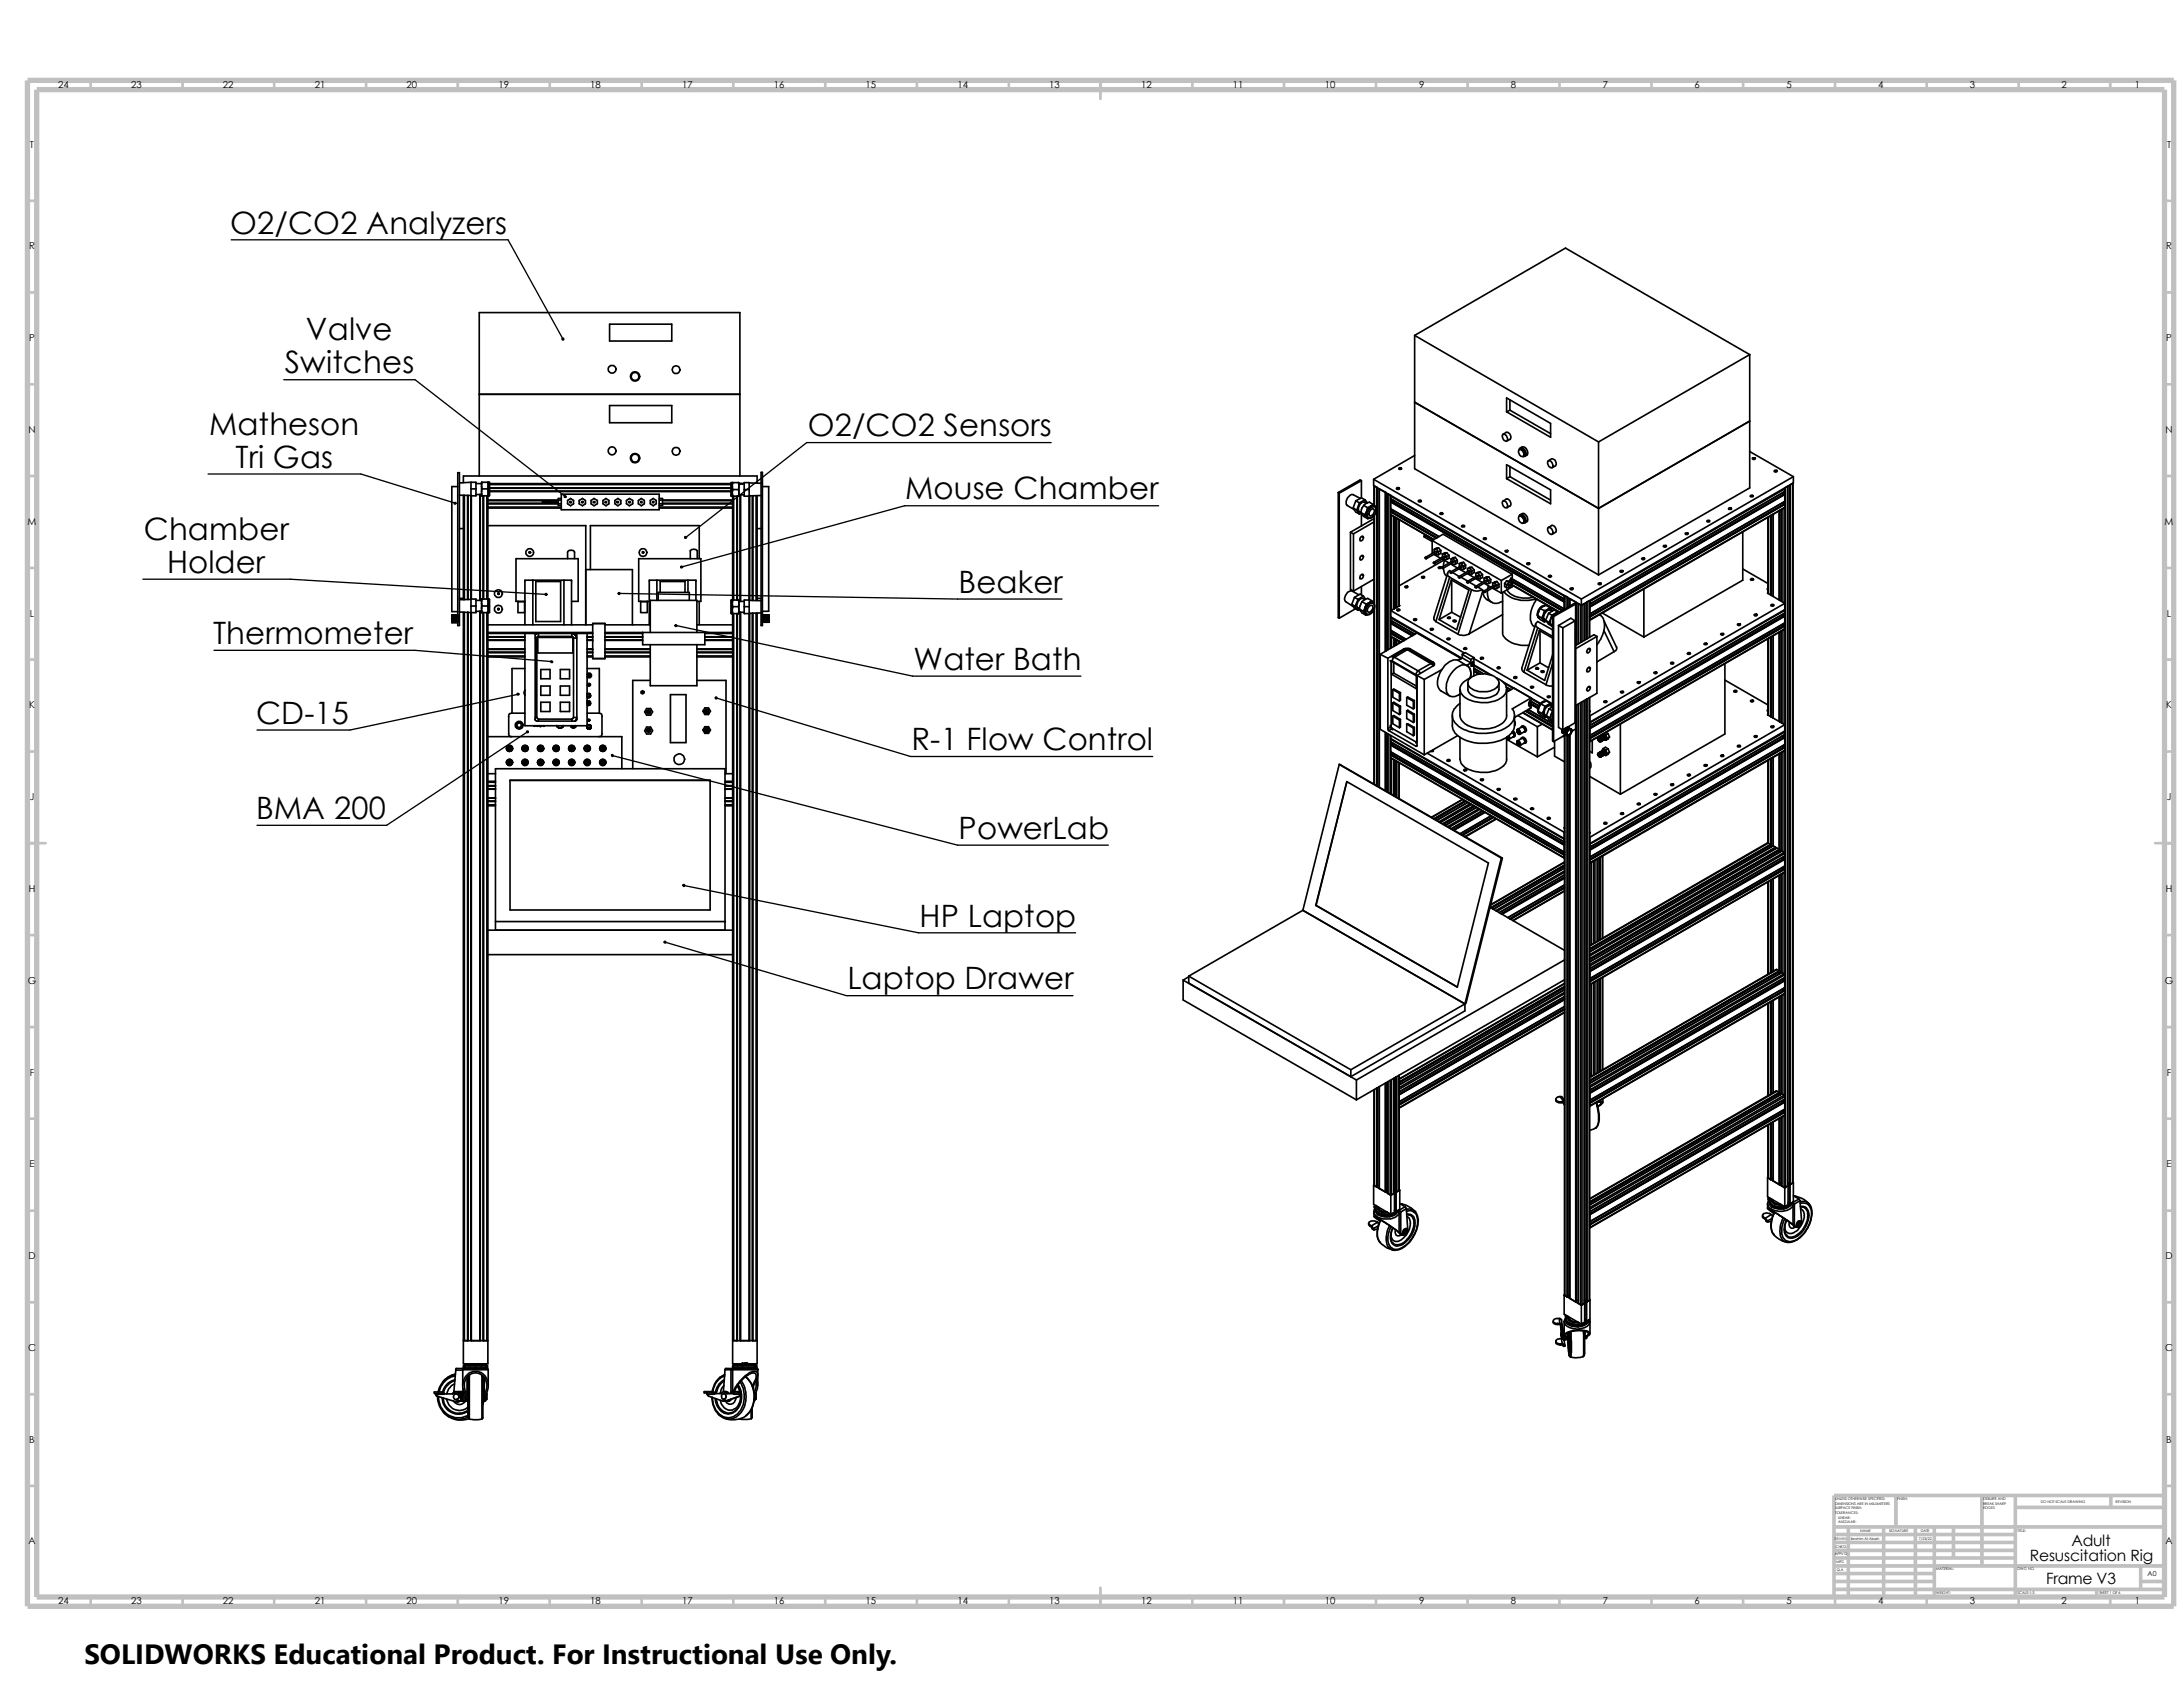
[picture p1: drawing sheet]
<svg xmlns="http://www.w3.org/2000/svg" width="279mm" height="216mm" viewBox="0 0 279 216" stroke-linecap="round" stroke-linejoin="round" font-family="sans-serif">
<defs><g id="words">
<g font-size="3.9">
<text x="29.5" y="29.9">O2/CO2 Analyzers</text>
<text x="36.4" y="47.8">Switches</text>
<text x="39.2" y="43.6">Valve</text>
<text x="26.8" y="55.7">Matheson</text>
<text x="30.1" y="59.9">Tri Gas</text>
<text x="103.4" y="55.8">O2/CO2 Sensors</text>
<text x="115.9" y="63.9">Mouse Chamber</text>
<text x="18.4" y="69.1">Chamber</text>
<text x="21.4" y="73.3">Holder</text>
<text x="122.7" y="75.9">Beaker</text>
<text x="27.3" y="82.4">Thermometer</text>
<text x="116.9" y="85.7">Water Bath</text>
<text x="32.8" y="92.6">CD-15</text>
<text x="116.7" y="96">R-1 Flow Control</text>
<text x="32.8" y="104.8">BMA 200</text>
<text x="122.7" y="107.4">PowerLab</text>
<text x="117.7" y="118.6">HP Laptop</text>
<text x="108.5" y="126.6">Laptop Drawer</text>
</g>
<text font-size="3.6" x="10.8" y="213">SOLIDWORKS Educational Product. For Instructional Use Only.</text>
<g font-size="2">
<text x="265.1" y="197.8">Adult</text>
<text x="259.8" y="199.7">Resuscitation Rig</text>
<text x="261.9" y="202.7">Frame V3</text>
</g>
<g font-size="1.2">
<text x="7.5" y="11.2">24</text>
<text x="16.8" y="11.2">23</text>
<text x="28.5" y="11.2">22</text>
<text x="40.3" y="11.2">21</text>
<text x="52" y="11.2">20</text>
<text x="63.8" y="11.2">19</text>
<text x="75.5" y="11.2">18</text>
<text x="87.3" y="11.2">17</text>
<text x="99.1" y="11.2">16</text>
<text x="110.8" y="11.2">15</text>
<text x="122.6" y="11.2">14</text>
<text x="134.3" y="11.2">13</text>
<text x="146" y="11.2">12</text>
<text x="157.8" y="11.2">11</text>
<text x="169.5" y="11.2">10</text>
<text x="181.7" y="11.2">9</text>
<text x="193.4" y="11.2">8</text>
<text x="205.1" y="11.2">7</text>
<text x="216.9" y="11.2">6</text>
<text x="228.6" y="11.2">5</text>
<text x="240.4" y="11.2">4</text>
<text x="252.1" y="11.2">3</text>
<text x="263.9" y="11.2">2</text>
<text x="273.2" y="11.2">1</text>
<text x="3.8" y="18.9">T</text>
<text x="277.4" y="18.9">T</text>
<text x="3.7" y="31.9">R</text>
<text x="277.2" y="31.9">R</text>
<text x="3.7" y="43.6">P</text>
<text x="277.2" y="43.6">P</text>
<text x="3.6" y="55.4">N</text>
<text x="277.2" y="55.4">N</text>
<text x="3.5" y="67.1">M</text>
<text x="277" y="67.1">M</text>
<text x="3.8" y="78.9">L</text>
<text x="277.3" y="78.9">L</text>
<text x="3.7" y="90.6">K</text>
<text x="277.2" y="90.6">K</text>
<text x="3.8" y="102.4">J</text>
<text x="277.3" y="102.4">J</text>
<text x="3.7" y="114.1">H</text>
<text x="277.2" y="114.1">H</text>
<text x="3.6" y="125.9">G</text>
<text x="277.1" y="125.9">G</text>
<text x="3.8" y="137.7">F</text>
<text x="277.3" y="137.7">F</text>
<text x="3.8" y="149.4">E</text>
<text x="277.3" y="149.4">E</text>
<text x="3.6" y="161.2">D</text>
<text x="277.2" y="161.2">D</text>
<text x="3.6" y="172.9">C</text>
<text x="277.1" y="172.9">C</text>
<text x="3.7" y="184.7">B</text>
<text x="277.2" y="184.7">B</text>
<text x="3.6" y="197.6">A</text>
<text x="277.2" y="197.6">A</text>
<text x="7.5" y="205.3">24</text>
<text x="16.8" y="205.3">23</text>
<text x="28.5" y="205.3">22</text>
<text x="40.3" y="205.3">21</text>
<text x="52" y="205.3">20</text>
<text x="63.8" y="205.3">19</text>
<text x="75.5" y="205.3">18</text>
<text x="87.3" y="205.3">17</text>
<text x="99.1" y="205.3">16</text>
<text x="110.8" y="205.3">15</text>
<text x="122.6" y="205.3">14</text>
<text x="134.3" y="205.3">13</text>
<text x="146" y="205.3">12</text>
<text x="157.8" y="205.3">11</text>
<text x="169.5" y="205.3">10</text>
<text x="181.7" y="205.3">9</text>
<text x="193.4" y="205.3">8</text>
<text x="205.1" y="205.3">7</text>
<text x="216.9" y="205.3">6</text>
<text x="228.6" y="205.3">5</text>
<text x="240.4" y="205.3">4</text>
<text x="252.1" y="205.3">3</text>
<text x="263.9" y="205.3">2</text>
<text x="273.2" y="205.3">1</text>
</g>
<text font-size=".9" x="274.9" y="201.7">A0</text>
<g font-size=".5">
<text x="253.8" y="192">DEBURR AND</text>
<text x="234.9" y="197.1">DRAWN</text>
<text x="234.9" y="192">UNLESS OTHERWISE SPECIFIED:</text>
<text x="234.9" y="192.6">DIMENSIONS ARE IN MILLIMETERS</text>
<text x="234.9" y="193.2">SURFACE FINISH:</text>
<text x="234.9" y="193.8">TOLERANCES:</text>
<text x="235.2" y="194.4">LINEAR:</text>
<text x="235.2" y="194.9">ANGULAR:</text>
<text x="236.9" y="197.1">Ibrahim Al-Akash</text>
<text x="238.1" y="196.1">NAME</text>
<text x="241.8" y="196.1">SIGNATURE</text>
<text x="242.8" y="192">FINISH:</text>
<text x="245.6" y="197.1">7/23/22</text>
<text x="245.8" y="196.1">DATE</text>
<text x="253.8" y="192.6">BREAK SHARP</text>
<text x="253.8" y="193.2">EDGES</text>
<text x="258.2" y="196.1">TITLE:</text>
<text x="261.2" y="192.3">DO NOT SCALE DRAWING</text>
<text x="270.8" y="192.4">REVISION</text>
<text x="234.8" y="199">APPV'D</text>
<text x="234.9" y="198.1">CHK'D</text>
<text x="235" y="200">MFG</text>
<text x="235.1" y="201">Q.A</text>
<text x="247.8" y="200.9">MATERIAL:</text>
<text x="247.8" y="204">WEIGHT:</text>
<text x="258.2" y="200.9">DWG NO.</text>
<text x="258.2" y="204">SCALE:1:3</text>
<text x="268.7" y="204">SHEET 1 OF 6</text>
</g>
</g></defs>
<g fill="none" stroke="#c0c0c0" stroke-width=".34">
<path d="M11.6 10.3v1.2M23.4 10.3v1.2M35.1 10.3v1.2M46.9 10.3v1.2M58.6 10.3v1.2M70.4 10.3v1.2M82.1 10.3v1.2M93.9 10.3v1.2M105.6 10.3v1.2M117.3 10.3v1.2M129.1 10.3v1.2M140.8 10.3v2.4"/>
<path d="M152.6 10.3v1.2M164.3 10.3v1.2M176.1 10.3v1.2M187.8 10.3v1.2M199.6 10.3v1.2M211.4 10.3v1.2M223.1 10.3v1.2M234.9 10.3v1.2M246.6 10.3v1.2M258.4 10.3v1.2M270.1 10.3v1.2M3.5 37.4h1.2"/>
<path d="M3.5 25.7h1.2M277 37.4h1.2M277 25.7h1.2M3.5 49.2h1.2M277 49.2h1.2M3.5 72.7h1.2M3.5 60.9h1.2M277 72.7h1.2M277 60.9h1.2M3.5 96.2h1.2M3.5 84.4h1.2M277 96.2h1.2"/>
<path d="M277 84.4h1.2M3.5 107.9h2.3M3.5 119.7h1.2M275.8 107.9h2.4M277 119.7h1.2M3.5 131.4h1.2M277 131.4h1.2M3.5 154.9h1.2M3.5 143.2h1.2M277 154.9h1.2M277 143.2h1.2M3.5 178.4h1.2"/>
<path d="M3.5 166.7h1.2M277 178.4h1.2M277 166.7h1.2M3.5 190.2h1.2M277 190.2h1.2M11.6 204.4v1.2M23.4 204.4v1.2M35.1 204.4v1.2M46.9 204.4v1.2M58.6 204.4v1.2M70.4 204.4v1.2M82.1 204.4v1.2"/>
<path d="M93.9 204.4v1.2M105.6 204.4v1.2M117.3 204.4v1.2M129.1 204.4v1.2M140.8 203.2v2.4M152.6 204.4v1.2M164.3 204.4v1.2M176.1 204.4v1.2M187.8 204.4v1.2M199.6 204.4v1.2M211.4 204.4v1.2M223.1 204.4v1.2"/>
<path d="M234.9 204.4v1.2M246.6 204.4v1.2M258.4 204.4v1.2M270.1 204.4v1.2"/>
</g>
<g fill="none" stroke="#c0c0c0" stroke-width=".47">
<path d="M234.7 198.4h23.2M234.7 197.4h23.2M234.7 196.4h23.2M234.7 195.4h42.3M234.7 199.4h23.2M236.6 195.4v9M241.1 195.4v9M242.7 191.4v4M245.2 195.4v9M247.6 195.4v9M250 195.4v4M253.7 191.4v9"/>
<path d="M257.9 191.4v13M257.9 192.9h19.1M270.2 191.4v1.5M277 191.4h-42.3v13M234.7 202.4h12.9M234.7 201.4h12.9M234.7 203.4h42.3M234.7 200.4h42.3M268.4 203.4v1M274 202.4h3M274 200.4v3"/>
</g>
<path d="M3.5 10.3h274.7v195.3h-274.7zM4.7 11.5h272.3v192.9h-272.3z" fill="none" stroke="#c0c0c0" stroke-width=".68" stroke-linecap="butt"/>
<g fill="none" stroke="#000" stroke-width=".21">
<path d="M61.3 50.5h33.4M78 41.5h8v2.1h-8zM78 51.9h8v2.2h-8zM179 59.9a.18 .18 0 0 1 .2-.1 .18 .18 0 0 1 .2 .2 .19 .19 0 0 1-.2 .1 .19 .19 0 0 1-.2-.2zM181.1 51.5l23.5 13.6 19.3-11.2M181.1 42.9v17.1l23.5 13.6M181.1 42.9l23.5 13.7M181.1 42.9l19.3-11.2 23.5 13.7M181.1 58.3l-5.3 3M192.4 55.6l.4-.3a.62 .62 0 0 1 .5 .9l-.4 .2M192.4 55.6a.58 .58 0 0 1 .4 .9 .62 .62 0 0 1-.4-.9zM192.8 50.9l5.7 3.3v1.8l-5.7-3.3z"/>
<path d="M192.8 59.5l5.7 3.2v1.8l-5.7-3.2zM193.3 51.2v1.3M193.3 59.7v1.3M193.3 52.5l5.2 3M193.3 52.5l-.5 .2M194.4 57.5l.3-.1 .3 .2M194.4 57.6a.54 .54 0 0 1 .6 .2 .54 .54 0 0 1-.1 .6 .56 .56 0 0 1-.5-.8zM194.6 57.5l.1-.1 .3 .2M194.6 57.3l-.2 .3M194.6 57.3a.7 .7 0 0 1 .6 1.1M194.6 57.3a.63 .63 0 0 1 .8 .2 .63 .63 0 0 1 0 .8l-.2 .1M195 57.6h.1"/>
<path d="M195 57.6a.46 .46 0 0 1-.1 .8h.3M198.2 59l.4-.3a.58 .58 0 0 1 .5 .9l-.4 .3M198.2 59a.58 .58 0 0 1 .4 .9 .62 .62 0 0 1-.4-.9zM204.6 56.6v17M223.9 45.4v17l-19.3 11.2M223.9 45.4l-19.3 11.2M223.9 57.8l5.6 3.2M224.3 58.6h.4a.17 .17 0 0 1-.2 .2 .17 .17 0 0 1-.2-.2zM57.8 79.5h.1M57.8 78.9h.1M57.8 79.1h.8M57.8 78.9h.8"/>
<path d="M57.8 79.5h.8M57.8 79.2h.8M57.8 79.3h.8M57.8 79h.8M57.8 79.4h.8M57.8 78.8h.8M57.8 79.6h.8M57.8 78.7h.8M57.8 79v.1M57.8 79.2h.1M57.8 79.3v.2M57.8 79.5v.2h.8"/>
<path d="M57.8 79.1v.1M57.8 79.2v.1M57.8 79h.1M57.8 79.4h.1M57.8 78.9v.1M58.6 60.5h.2v19.6h-.2zM58.6 62.3h-.8v16h.8M58.6 78.7h-.8v.2M58.8 63.4h1.5M58.8 67.6h.5M58.8 76.6h.5M59.3 78.4v96.1h3.1v-71.4"/>
<path d="M59.3 61.8v-.9h37.6v.9M59.3 63.4v13.4M59.4 63.4v13.4M59.4 78.4v93.2M59.9 63.4v13.3M59.9 78.4v93.2M60.3 76.7h.6v1.7l-2.1-.1M60.3 61.7h.6v1.8h-.6M60.3 61.7l-1.5 .1M60.3 76.7l-1.5 .1M60.3 61.7v109.9M60.3 62.6h.6"/>
<path d="M60.3 77.6h.6M60.3 63.5v13.2M60.3 78.4v93.2M60.9 61.9h.7M60.9 63.3h.7M60.9 76.8h.7M60.9 78.2h.7M61.3 60.9v-20.9h33.4v20.9M61.4 63.3v13.5M61.4 78.2v93.4M61.5 63.3v13.5M61.5 78.2v93.4"/>
<path d="M61.6 62.2v.7M61.6 63.1l.1 .4M61.6 77.2v.7M61.6 78.1l.1 .3M61.6 62.2l.1 .4M61.6 77.2l.1 .4M61.6 62v.2M61.6 62.9v.2M61.6 77v.2M61.6 77.9v.2M61.7 62.6l-.1 .3M61.7 61.7l-.1 .3"/>
<path d="M61.7 77.6l-.1 .3M61.7 76.7l-.1 .3M61.7 76.7h.7M61.7 61.7h.7M61.7 63.5h.7M61.7 78.4h.7M61.7 62.6h.7M61.7 77.6h.7M61.8 63.5v13.2M61.8 78.4v93.2M61.9 63.5v13.2M61.9 78.4v93.2"/>
<path d="M62.3 63.5v13.2M62.3 78.4v93.2M62.4 61.7l.1 .3M62.4 62.6l.1 .3M62.4 63.5h.1M62.4 61.7h.1M62.4 77.6l.1 .3M62.4 76.7l.1 .3M62.4 76.7h.1M62.4 78.4h.1M62.4 67.3h12.6v12.7M62.4 64.9h9.4"/>
<path d="M62.4 64.5h9.4M62.4 64h9.4M62.4 64.1h9.1M62.4 64.4h9.1M62.4 63.5v.5M62.4 64.1v.3M62.4 64.5v.4M62.4 65v11.7M62.4 78.4v2.5M62.4 80h13.5M62.4 65h9.4M62.4 64.9v.1"/>
<path d="M62.4 64.4v.1M62.4 64v.1M62.5 62.2v.7M62.5 63.1v.4M62.5 61.7v.3M62.5 77.2v.7M62.5 76.7v.3M62.5 78.1v.3M62.5 62.2l-.1 .4M62.5 63.1l-.1 .4M62.5 78.1l-.1 .3M62.5 77.2l-.1 .4"/>
<path d="M62.5 76.7h.1M62.5 61.7h.1M62.5 63.5h.1M62.5 78.4h.1M62.5 62v.2M62.5 62.9v.2M62.5 77v.2M62.5 77.9v.2M62.6 61.7v1.8M62.6 76.7v1.7M62.6 61.7h.1v1.3a.33 .33 0 0 1-.1 .5M62.6 76.7a.33 .33 0 0 1 .1 .4v1.3h-.1"/>
<path d="M62.7 61.9h30.9M62.7 62h30.9M62.7 62.4h30.9M62.7 62.9h30.9M62.7 62.5h30.9M66.3 77h.8v1.4h-.8zM67.2 77h-1.2v-5.5h8v5.5h-.8M68.2 74.3h-1v5.7M68.2 74.3h4M68.2 74.3v5.7M68.6 74.4h3.2v5.1h-3.2zM69.6 64.1h-.2v.2l.2 .1"/>
<path d="M69.6 64.1v.2h1.9M69.6 64.1h1.9M71.8 63.2h12.6v2h-12.6zM71.8 63.8h-.3v.9h.3M72.2 74.3h1v5.7M72.2 74.3v5.7M72.6 71.5v-.8a.52 .52 0 0 1 .9 0v.8M72.6 64.1l.4-.3 .4 .3v.4l-.4 .2-.4-.2zM74.1 64.1l.4-.3 .4 .3v.4l-.4 .2-.4-.2zM75 72.9h5.9v7.1M75.6 64.1l.4-.3 .5 .3v.4l-.5 .2-.4-.2zM75.9 79.8h1.5v4.5h-1.5z"/>
<path d="M77.2 64.1l.4-.3 .3 .3v.4l-.3 .2-.4-.2zM77.4 80h5.8M78.7 64.1l.4-.3 .4 .3v.4l-.4 .2-.4-.2zM80.2 64.1l.4-.3 .4 .3v.4l-.4 .2-.4-.2zM81.7 64.1l.4-.3 .4 .3v.4l-.4 .2-.4-.2zM82 77h.8v1.4h-.8zM83.1 77h-1.4v-5.5h8v5.5h-.5M83.2 64.1l.4-.3 .4 .3v.4l-.4 .2-.4-.2zM84.1 74.3h-1v5.7M84.1 74.3v2.5M84.1 74.3h4M84.2 76.8v-1h4v1"/>
<path d="M84.4 64.9h9.4M84.4 64.5h9.4M84.4 64h9.4M84.4 63.8h.4v.9h-.4M84.4 65h9.4M84.5 75.8v-1.4h3.2v1.4M84.8 64.1h9M84.8 64.4h9M88.1 74.3v1.5M88.1 74.3h1v2.5M88.3 71.5v-1a.57 .57 0 0 1 .9 0v1M89.2 80h4.6"/>
<path d="M89.5 71.5v-4.2h-13.9v5.6M89.5 77v3M93.6 76.8v.1v1.6M93.6 61.8v1.7M93.6 76.8v1.7M93.6 78.5h.1M93.6 76.8h.1M93.6 63.5h.1M93.6 61.8h.1M93.7 77.3v.7M93.7 77.3l.1 .3M93.7 78.2l.1 .3"/>
<path d="M93.7 76.8h.1M93.7 76.8v.3M93.7 78.5h.1M93.7 78.2v.3M93.7 62.3v.6M93.7 62.3l.1 .4M93.7 63.2l.1 .3M93.7 61.8h.1M93.7 61.8v.3M93.7 63.5h.1M93.7 63.2v.3M93.7 62.1v.2"/>
<path d="M93.7 62.9v.3M93.7 77.1v.2M93.7 78v.2M93.8 64.9v.1M93.8 64.4v.1M93.8 64v.1M93.8 63.5v.5M93.8 64.1v.3M93.8 64.5v.4M93.8 65v11.8M93.8 78.5v2.4M93.8 77.6l-.1 .4"/>
<path d="M93.8 76.8l-.1 .3M93.8 62.7l-.1 .2M93.8 61.8l-.1 .3M93.8 77.6h.7M93.8 78.5h.7M93.8 76.8h.7M93.8 63.5h.7M93.8 61.8h.7M93.8 62.7h.7M93.9 63.5v13.3M93.9 78.5v93.1M94.3 63.5v13.3"/>
<path d="M94.3 78.5v93.1M94.4 63.5v13.3M94.4 78.5v93.1M94.5 77.6l.1 .4M94.5 76.8l.1 .3M94.5 62.7l.1 .2M94.5 61.8l.1 .3M94.6 78.2l-.1 .3M94.6 77.3l-.1 .3M94.6 62.3l-.1 .4M94.6 63.2l-.1 .3M94.6 77h.6"/>
<path d="M94.6 61.9h.6M94.6 78.4h.6M94.6 63.3h.6M94.6 62.1v.2M94.6 62.9v.3M94.6 77.1v.2M94.6 78v.2M94.6 77.3v.7M94.6 62.3v.6M94.7 61.9h.1M94.7 63.3v13.7M94.7 78.4v93.2"/>
<path d="M94.8 61.9h.1M94.8 63.3v13.7M94.8 78.4v93.2M95.2 77.6h.7M95.2 62.7h.7M95.9 76.8h-.7v1.7h.7M95.9 76.8l1.5 .1M95.9 63.5h-.7v-1.7h.7v109.8M95.9 61.8h1.5M95.9 63.5v13.3M95.9 78.5v93.1M96.3 63.5v13.3"/>
<path d="M96.3 78.5v93.1M96.4 63.5v13.3M96.4 78.5v93.1M96.8 63.5v13.3M96.8 78.5v93.1M96.9 78.4v96.1h-3.1v-71.4M96.9 63.5v13.3M96.9 67.6h.5M96.9 76.6h.5M97.4 78.4l-1.5 .1M97.4 63.4l-1.5 .1M97.4 60.5h.2v19.6h-.2z"/>
<path d="M97.6 79.1h.8M97.6 78.9h.8M97.6 62.3h.8v15.9h-.8M97.6 79.5h.8M97.6 79.2h.8M97.6 79.3h.8M97.6 79h.8M97.6 79.4h.8M97.6 78.8h.8M97.6 79.6h.8M97.6 78.7h.8M98.4 78.9h.1"/>
<path d="M98.4 79.5h.1M98.4 78.7v.3M98.4 79.3v.3M98.4 79.2h.1M98.4 79.1v.2M98.4 79v.1M98.4 79.4h.1M171.3 63l.1 .1M171.3 63v16l.1 .1M171.4 63.1v16M172.8 68.1l.4 .2M172.8 68.1v7.3l.4 .2"/>
<path d="M173 77.3l.4 .3M173 77.3l.4 .6 .4 .2M173.2 65l.5 .3M173.2 65l.3 .5 .5 .3M173.2 68.3v7.3M173.4 76.5l-.4 .8M173.4 76.5l.4 .2M173.4 77.6l.4 .5M173.4 77.9l-2 1.2M173.5 64.1l-.3 .9M173.5 64.1l.5 .2M173.7 65.3l.3 .5"/>
<path d="M173.8 76.7l-.4 .9M173.9 76.1l-.8-.5a.97 .97 0 0 0-.9 1.4l.9 .6M174 77.9l.3 .5 .5 .3M174 64.3l-.3 1M174 77.9l.5 .3M174 78l-.2 .1M174.1 63.8l-.9-.5a.84 .84 0 0 0-.9 .8v.5l1.1 .6M174.1 73.7l.2-.2a.32 .32 0 0 1 .2 .4 .32 .32 0 0 1-.4 .2l-.1-.1zM174.1 71.2h.1a.18 .18 0 0 1 .3-.1 .18 .18 0 0 1 0 .3l-.2 .2-.2 .1-.1-.2zM174.1 68.8l.1-.1a.18 .18 0 0 1 .3 0 .18 .18 0 0 1 0 .3l-.2 .2a.24 .24 0 0 1-.3-.1 .24 .24 0 0 1 .1-.3zM174.2 65.6l.3 .5 .5 .3M174.2 65.6l.5 .3"/>
<path d="M174.2 65.7l-.2 .1M174.2 63.7l-.7 .4M174.2 63.7l.5 .3M174.2 61.5l-2.8 1.6M174.2 61.5v2.2M174.2 65.7v1.7M174.2 75.1v1M174.2 61.5l-.1-.1-2.8 1.6M174.3 68.7l.2 .1M174.3 71.1l.2 .1M174.3 73.5l.2 .2M174.3 77l-.3 .9"/>
<path d="M174.3 77l.5 .3M174.5 78.2l.2 .2M174.5 76.3l-.7 .4M174.5 76.3l.3 .4M174.5 76.3l-.4-.3-.7 .5M174.5 64.7l-.2 .3-.1 .6M174.5 64.7l.5 .3M174.7 65.9l.2 .2M174.7 77.9l-.2 .3M174.7 78.4v.1M174.7 77.9v.5M174.7 77.8l-.1 .3 .1 .4"/>
<path d="M174.7 78.5l.2 .1M174.7 76.7l.3-.1 .6 .3M174.7 76.7l-.4 .3M174.7 76.7a.54 .54 0 0 0-.8 .2 .61 .61 0 0 0-.1 .9l.2 .1M174.7 64l-.7 .3M174.7 64l.3 .3M174.7 77.8v.1M174.7 78.5l.1 .1M174.8 78.6v.1M174.8 78.6h.1M174.8 77.7l-.1 .1M174.8 77.3v.4"/>
<path d="M174.9 65.6l-.2 .3M174.9 66.1v.1M174.9 65.6v.5M174.9 66.2l.2 .1M174.9 64.4l.4-.1 .4 .3M174.9 64.4l-.4 .3M174.9 64.4a.56 .56 0 0 0-.9 .3 .54 .54 0 0 0 .2 .9M174.9 66.2h.1M175 66.2v.2M175 66.2v.1M175 65.3l-.1 .3M175 78.7h-.2"/>
<path d="M175 65v.3M175.1 66.3h.1M175.1 77.4a.43 .43 0 0 1 .7-.2 .43 .43 0 0 1 .1 .7 .9 .9 0 0 1-.9 .7 .85 .85 0 0 1 .1-1.2zM175.2 77.2l-.4 .5M175.2 77.2l-.4 .1M175.2 66.3l-.2 .1M175.2 77.7a.28 .28 0 0 1 .4-.2 .28 .28 0 0 1 .1 .4 .45 .45 0 0 1-.7 .4v-.3zM175.3 65.1a.46 .46 0 0 1 .8 0 1.03 1.03 0 0 1-.9 1.2 .78 .78 0 0 1 .1-1.2zM175.3 64.9l-.3 .1M175.3 77.1l-.1 .1M175.3 64.9l-.3 .4M175.3 65.4a.28 .28 0 0 1 .3-.3 .28 .28 0 0 1 .3 .3 .58 .58 0 0 1-.6 .6l-.1-.3z"/>
<path d="M175.3 77.1h.4M175.4 64.8h.5M175.4 64.8l-.1 .1M175.4 64.8a1.24 1.24 0 0 0-.5 1.4M175.5 64.7l-.1 .1M175.5 64.7h.3l.1 .1M175.6 76.9l-.3 .2M175.6 76.9l.1 .2M175.7 64.6l-.2 .1M175.7 64.6l.2 .2M175.7 77.1h.1M175.8 77.1a1.01 1.01 0 0 0-1.1 1.3l.2 .2"/>
<path d="M175.8 77.1a.95 .95 0 0 1-.5 1.5l-.3 .1-.1-.1M175.8 77.1a.82 .82 0 0 0-1.1 .7M175.8 77.1h.1M175.8 61.3l26.6 15.4M175.8 61.3v.8l26.6 15.4M175.9 62.1v2.6M175.9 66v11.2M175.9 78v22.4M175.9 66.8l-2.7 1.5M175.9 66.4l-3.1 1.7M175.9 74.1l-2.7 1.5M175.9 64.7v-2.5l.3 .2v38.1"/>
<path d="M175.9 65.9v11.4M175.9 77.9v22.5M175.9 64.8a1 1 0 0 1-.5 1.5h-.3M175.9 64.8h.1M175.9 64.8a1.04 1.04 0 0 0-.9 1.5h.1M176.2 62.4v38.2M176.3 62.4v38.2M177.4 63v20.3M178 79.4l3.1 1.8M178 63.8l.1 .1M178 65.2l6.1 3.5zM178 65.9h.1"/>
<path d="M178 63.8l22.2 12.9M178 65.9l5.5 3.1M178 79.1l9 5.1M178 79.8l2.7 1.6M178 65.5l5.8 3.4M178 63.5v.3M178 64.3v.9M178 65.5v.4M178 78.1v.9l9.1 5.2M178 79.1v.3M178 79.8v.9M178 78.1l9.4 5.5"/>
<path d="M178 63.5l22.2 12.8M178 64.3l22.2 12.7M178.1 79l-.1 .1M178.1 63.4l-.1 .1M178.1 79.8l2.7 1.5M178.1 65.5l5.8 3.3M178.1 79.8h.1M178.1 64.2l22.1 12.8M178.1 65.5h.1M178.1 79.8h-.1M178.1 64.2l-.1 .1M178.1 65.5h-.1"/>
<path d="M178.1 64.2h.1M178.1 63.9v.3M178.1 65.2v.3M178.1 66v12.1M178.1 79.5v.3M178.4 79.6l-.2 .2M178.4 64.1l-.2 .2M178.4 65.3l-.2 .2M178.4 66.1v11.8M178.6 66.3v11.5M178.7 66.3v11.5M178.8 62.4h.2l.1 .1a.17 .17 0 0 1-.2 .2 .17 .17 0 0 1-.1-.3z"/>
<path d="M178.8 66.3v11.4M178.9 77.9l.3 .1a.17 .17 0 0 1-.2 .2 .17 .17 0 0 1-.2-.2zM179.1 66.5v11.1M179.1 77.5h.1l-1.2 .6M179.8 75.1a.19 .19 0 0 1 .2-.1 .19 .19 0 0 1 .2 .1 .18 .18 0 0 1-.2 .1 .18 .18 0 0 1-.2-.1zM180.9 79.2a.24 .24 0 0 1 .4 .1 .21 .21 0 0 1-.2 .1 .21 .21 0 0 1-.2-.2zM181.6 64.1l.2-.1 .1 .1a.17 .17 0 0 1-.2 .2 .17 .17 0 0 1-.1-.2zM182 73.8h.3a.17 .17 0 0 1-.2 .2 .17 .17 0 0 1-.1-.2zM182.3 68.7l1 .6M182.4 68.6l-.1 .1M182.4 68.6l1 .5M182.4 68.6h-.2l.1 .1"/>
<path d="M182.5 71.3l-.1 .1 .1 .1M182.5 71.3l.1 .1-.1 .1M182.5 71.3l1.3-.7h.1v.1l-1.4 .8M183.3 69.2v1.6M183.3 69.2l8.9 5.1M183.3 69.2l1.4-.8 8.8 5.1M183.5 72l-.1 .1h.2M183.5 72h.1v.1M183.5 72l1.4-.8h.1v.1l-1.4 .8M183.5 71l.9 .5M183.6 70.3v.4M183.7 70.8l.2 .2h.2"/>
<path d="M183.8 79.5l2.8 1.7M183.9 70.3l.2 .3M183.9 70.3h-.3M184.1 70.1l-.5 .2M184.1 70.1l.3 .3M184.1 70.1l-.2 .2M184.1 70.6v.4M184.1 72.6a.19 .19 0 0 1 .2-.1 .19 .19 0 0 1 .1 .2 .19 .19 0 0 1-.2 .1 .19 .19 0 0 1-.1-.2zM184.3 65.7a.18 .18 0 0 1 .2-.1 .18 .18 0 0 1 .2 .2 .19 .19 0 0 1-.2 .1 .19 .19 0 0 1-.2-.2zM184.4 70.4v.4l-.3 .2M184.4 70.4l-.3 .2M184.6 72.6l-.1 .1h.2"/>
<path d="M184.6 72.6l.1 .1M184.6 72.6l1.3-.8 .2 .1v.1l-1.4 .7M184.6 71.5l.9 .6M184.6 70.9l.1 .4M184.6 70.9h.3M184.7 72.7l.2 .7 .3 .3M184.8 71.5l.1 .1h.3M184.8 71.7l-5.7 3.3M184.9 71.7l-.2 .8M184.9 70.9l.3 .3M185.2 70.7h-.3l-.3 .2M185.2 70.7l.3 .4"/>
<path d="M185.2 70.7l-.3 .2M185.2 71.2v.4M185.3 73.4l-1.8 5.6v.3l.3 .2M185.3 79a.18 .18 0 0 1 .2-.1 .18 .18 0 0 1 .1 .2 .19 .19 0 0 1-.2 .1 .19 .19 0 0 1-.1-.2zM185.5 71.1v.4l-.3 .1M185.5 71.1l-.3 .1M185.5 73.9l2.8 1.6M185.5 73.9l-1.7 5.6M185.7 73.2l-.1 .1 .2 .1M185.7 73.2l.1 .2M185.7 73.2l1.4-.8v.2l-1.3 .8M185.7 72.2l.8 .5"/>
<path d="M185.7 73.2l-.2-.2a.45 .45 0 0 0-.3 .4 .45 .45 0 0 0 .3 .5M185.7 71.5v.4M185.8 74.2l2.2 1.3-1.6 5.1-2.2-1.3zM185.8 78.4l1.1 .6M185.8 74.3v4.1M185.8 78.4l-1.6 .9M185.8 72.1l.2 .2 .3-.1M185.9 73.3l.9 .5M186 71.5h-.3M186 71.5l.3 .3M186 79.4h.4a.17 .17 0 0 1-.2 .2 .17 .17 0 0 1-.2-.2zM186.3 71.3l-.3 .1-.3 .1"/>
<path d="M186.3 71.3l.2 .4M186.3 71.8v.4M186.3 71.3l-.3 .2M186.5 71.7v.4l-.2 .1M186.5 71.7l-.2 .1M186.7 79.8l-.1 .1M186.7 73.8l1.4-.8 .1 .2-1.4 .8M186.7 72.8l.9 .5M186.7 73.8l-.1 .1 .2 .1M186.7 73.8l.1 .2M186.8 72.1v.4M186.8 72.1h.2"/>
<path d="M186.9 72.7l.1 .2h.3M187 73.9l.9 .5M187 72.1l.3 .4M187.1 67.3l.2-.1 .2 .1a.21 .21 0 0 1-.2 .1 .21 .21 0 0 1-.2-.1zM187.3 72l-.5 .1M187.3 72l.3 .3M187.3 72l-.3 .1M187.3 72.5v.4M187.6 72.3v.4l-.3 .2M187.6 72.3l-.3 .2M187.8 74.4l1.3-.7h.1v.1l-1.3 .8M187.8 73.4l.9 .5"/>
<path d="M187.8 74.4l-.1 .1 .2 .1M187.8 74.4l.1 .1v.1M187.8 72.8l.1 .4M188 73.3l.1 .2 .3-.1M188 74.5l.9 .5M188.1 72.7l-.3 .1M188.1 72.7l.3 .4M188.3 75.5a1.5 1.5 0 0 0 1.4 0M188.3 75.5l-1.7 5.7M188.4 72.6h-.3l-.3 .2M188.4 72.6l.3 .3M188.4 73.1v.3"/>
<path d="M188.4 72.6l-.3 .1M188.7 72.9v.4l-.3 .1M188.7 72.9l-.3 .2M188.8 74l.9 .5M188.8 75.1l.1 .1M188.9 73.4v.4M188.9 73.4h.3M188.9 75l1.3-.7h.1v.1l-1.3 .8zM189.1 73.9l.1 .2h.2M189.1 75.1l.6 .4M189.2 73.4l.2 .3M189.4 73.2l-.5 .2"/>
<path d="M189.4 73.2l.3 .3M189.4 73.2l-.2 .2M189.4 73.7v.4M189.7 73.5v.4l-.3 .2M189.7 73.5l-.3 .2M189.7 75.5l.1 .1M189.8 75.6a1.17 1.17 0 0 0 .5 1.2l.6 .3M189.8 75.6l-1.8 5.5M189.9 68.9a.19 .19 0 0 1 .2-.1 .19 .19 0 0 1 .1 .2 .19 .19 0 0 1-.2 .1 .19 .19 0 0 1-.1-.2zM189.9 75.6l1.4-.7v.2l-1.3 .7M189.9 75.6v.2h.1M189.9 75.6l.1 .1v.1"/>
<path d="M189.9 74.6l.9 .5M189.9 74l.1 .4M190.1 74.5l.1 .2h.3M190.2 74l.3 .3M190.2 74h-.3M190.4 75.6a1.3 1.3 0 0 0 .9 1.6h.5l.5-.2M190.5 75l-.1 .4M190.5 73.8h-.3l-.3 .2M190.5 73.8l.3 .4M190.5 73.8l-.3 .2M190.5 74.3v.4M190.8 74.2v.3l-.3 .2"/>
<path d="M190.8 74.2l-.3 .1M191 75.3l1.2 .6M191.1 74.6v.4M191.2 75.1l.1 .2h.3M191.3 74.6h-.2M191.3 74.6l.3 .3M191.6 74.4l-.3 .1-.2 .1M191.6 74.4l.3 .4M191.6 74.9v.4M191.6 74.4l-.3 .2M191.9 74.8v.3l-.3 .2M191.9 74.8l-.3 .1"/>
<path d="M192.2 74.3v1.6M192.3 75.8v5.1a1.73 1.73 0 0 0 1.4 1.4 4.4 4.4 0 0 0 2 .3M192.3 78.7l-4.3 2.4M192.3 64.2a.49 .49 0 0 1 .5 .1 .49 .49 0 0 1 .2 .5 .3 .3 0 0 1-.4 .2 .3 .3 0 0 1-.2-.3zM192.4 64.1l.4-.2a.56 .56 0 0 1 .5 .8l-.4 .3M192.5 75.7a3.7 3.7 0 0 0 3.7 1.1l.4-.1M192.6 74.7v.4l.2 .1M192.6 74.7l.2 .1M192.7 70.5a.19 .19 0 0 1 .2-.1 .19 .19 0 0 1 .1 .2 .18 .18 0 0 1-.2 .1 .18 .18 0 0 1-.1-.2zM192.8 74.8v.4M192.8 74.3l-.2 .4M192.8 74.3l.6 .2"/>
<path d="M192.8 74.3l.3 .2M192.9 75.5a2.74 2.74 0 0 0 2.8 1h.6M193.1 74.8h.1l-.1 .2zM193.1 74.9v.1M193.1 74.5l-.3 .3M193.1 74.5h.3M193.2 74.8l-.2 .1h.1M193.3 74.4l.2 .1M193.3 74.3l.2 .2M193.3 61l5.2 3M193.3 61l-.5 .3M193.3 74.3v.1"/>
<path d="M193.3 74.1l.2 .1M193.4 74h.1M193.4 74.8h.1M193.4 74.6h.1M193.4 74.5v.4l-.3 .3h-.3M193.4 74l-.1 .3M193.5 74v.2M193.5 74.5v.1M193.5 74.6l-.1 .2M193.5 74.1l6.7 3.8M193.5 74.9l6.1 3.5M193.5 74.5l6.4 3.6"/>
<path d="M193.5 74.8l6.1 3.5M193.5 74.5h.1M193.5 73.5v.6M193.5 74.5v.6l-1.3 .8M193.5 73.5l-1.3 .8M193.5 74.1v.1M194.4 66.1a.56 .56 0 0 1 .5 .8 .56 .56 0 0 1-.5-.8zM194.6 66h.2l.2 .2M194.6 65.9l-.2 .2 .3-.1 .3 .2M194.6 65.9a.68 .68 0 0 1 .6 1M194.6 65.9a.46 .46 0 0 1 .5-.2 .46 .46 0 0 1 .3 .4 .48 .48 0 0 1-.2 .8M195 66.2h.1"/>
<path d="M195 66.2a.43 .43 0 0 1 .2 .4 .43 .43 0 0 1-.3 .3h.3M195.5 72.1h.3a.17 .17 0 0 1-.2 .2 .17 .17 0 0 1-.1-.2zM196.6 79.8l-1.8 5.7 .1 .4 .1 .1M196.7 76.7h-.1a3.5 3.5 0 0 0-.6 3.1l.2 .3 .2 .1M196.8 78.8l.2 .3M196.8 78.8l.5 .3M196.9 79.1h.1M197 79.1l.1 .2 .6 .3M197.1 77.9l.3-.3 .3-.1a1.1 1.1 0 0 0-.8 1.6 .92 .92 0 0 1 .2-1.2zM197.1 77.9l-.1 .2-.2 .7M197.1 77.9l.6 .2M197.3 79.1l.2 .2"/>
<path d="M197.5 78.8l-.2 .3M197.5 79.3l.1 .1M197.5 78.8v.5M197.6 79.4l.1 .2M197.6 78.5l-.1 .3M197.6 79.4l.3 .1-.2 .1M197.7 78.1l-.1 .4M197.8 79.4l.5 .3M197.8 79.4l.4 .5 .4 .2M198 78.1l-.4 .4M198 78.1h-.3M198.1 67.6a.49 .49 0 0 1 .5 .1 .49 .49 0 0 1 .2 .5 .28 .28 0 0 1-.3 .2 .28 .28 0 0 1-.3-.2l-.1-.3z"/>
<path d="M198.2 67.5l.4-.2a.56 .56 0 0 1 .5 .8l-.4 .3M198.2 77.9l-.2 .2M198.2 77.9h.2l.1 .1M198.2 73.7a.19 .19 0 0 1 .2-.1 .19 .19 0 0 1 .1 .2 .18 .18 0 0 1-.2 .1 .18 .18 0 0 1-.1-.2zM198.2 78.5l.4 .2M198.2 78.5l-.4 .9M198.3 79.7l.3 .4M198.4 77.8l-.5-.3-.5 .2-.3 .2M198.4 77.8l-.2 .1M198.4 77.8l.1 .2M198.5 78l.1 .1M198.6 78.2a.61 .61 0 0 0-.9 .5l-.1 .3 .2 .4"/>
<path d="M198.6 78.1l.1 .1zM198.6 78.7l-.3 1M198.7 78.9l2.8-1.7 .2 .1-2.9 1.6M198.7 78.9h.1M198.7 78.9v15.9l.1 .1M198.8 78.9v16M199.3 78.3l-.7 .4M199.3 78.3l.1 .1M199.3 78.3l-.4-.2-.7 .4M199.3 78.5a.98 .98 0 0 0-.7 1.5l.1 .1M200 78.1l-6.7-3.8 6.6 3.8M200.2 77.9h.1"/>
<path d="M200.2 77h.1M200.2 76.7h.1M200.2 76.2v.1M200.2 76.3v.4M200.2 77v.9M200.2 76.2v1.8M200.6 77.8v-1.4l-.3-.2v1.7h-.1M200.6 76.5v1.2M200.7 76.5v1.2M200.9 77.6v-1l.8 .4v89.6M201 75.3h.3a.17 .17 0 0 1-.2 .2 .17 .17 0 0 1-.1-.2zM201.6 79.5l-.6-.4-1.5 1"/>
<path d="M201.6 79.5l-1.6 .8M201.6 79.5v13l-1.6 .9M201.7 77.1v5.4M201.8 77.1v5.4M202.4 76.7v.8M203 77.1v4.7M203.1 77.1v4.7M203.5 76.9v4.6M203.5 77.3h.1M203.5 78.6h.1M203.5 77.6v.1M203.5 78.9v.1"/>
<path d="M203.5 79.3v.1M203.5 76.9v.1M203.5 77v.3M203.5 77.7v.9M203.5 79v.3M204.6 74.6h.2l.1 .1a.17 .17 0 0 1-.2 .1 .17 .17 0 0 1-.1-.2zM204.8 78.7h-.1a1.85 1.85 0 0 1 .5 2.3l-.3 .8-.5 .7M205.1 78.4l5.3 3.1M205.3 79.5l1.6 3.3-.1 .4-.2 .2M207.4 73l.3 .1a.17 .17 0 0 1-.2 .1 .17 .17 0 0 1-.1-.2zM210.1 71.5a.19 .19 0 0 1 .2-.1 .19 .19 0 0 1 .2 .1 .18 .18 0 0 1-.2 .1 .18 .18 0 0 1-.2-.1zM210.4 75.4v6.1"/>
<path d="M212.9 69.8l.4 .1a.17 .17 0 0 1-.2 .1 .17 .17 0 0 1-.2-.2zM215.7 68.2a.24 .24 0 0 1 .4 .1 .2 .2 0 0 1-.3 .1 .2 .2 0 0 1-.1-.2zM218.5 66.6a.19 .19 0 0 1 .2 0 .19 .19 0 0 1 .1 .2 .19 .19 0 0 1-.2 0 .19 .19 0 0 1-.1-.2zM221.3 65h.2l.1 .1a.21 .21 0 0 1-.2 .1 .21 .21 0 0 1-.2-.1zM222.4 79.8l.4 .1a.17 .17 0 0 1-.2 .2 .18 .18 0 0 1-.2-.3zM223.1 68.1v6.2l-12.7 7.2M223.1 72.8l3.2 1.9M224 63.5a.18 .18 0 0 1 .2-.1 .18 .18 0 0 1 .2 .1 .19 .19 0 0 1-.2 .1 .19 .19 0 0 1-.2-.1zM224.1 74.1a.18 .18 0 0 1 .2-.1 .18 .18 0 0 1 .1 .2 .19 .19 0 0 1-.2 .1 .19 .19 0 0 1-.1-.2zM224.5 78.7a.19 .19 0 0 1 .2-.1 .19 .19 0 0 1 .2 .1 .18 .18 0 0 1-.2 .1 .18 .18 0 0 1-.2-.1zM226.3 75.3l-.1 .1 .1 .1M226.3 66.2v9.7"/>
<path d="M226.3 75.9l2.1 1.3M226.3 66.2v9.8M226.6 66v10.2M226.7 66v10.2M226.7 77.4l.2-.1 .1 .1a.17 .17 0 0 1-.2 .2 .17 .17 0 0 1-.1-.2zM226.9 65.8v10.5M227.1 60.2h.4a.17 .17 0 0 1-.2 .2 .17 .17 0 0 1-.2-.2zM227.7 65.4v11.4M227.8 65.4v11.4M227.8 65.3v11.5M228 65.2v11.8M228.1 78.7l.1 .2"/>
<path d="M228.1 79.9l.1 .2M228.1 63.1l.1 .2M228.1 64.4l.1 .2M228.3 78.8h.1M228.3 63.2h.1M228.3 64.5h.1M228.3 78.8l-24.8 14.4M228.3 63.2l-24.8 14.4M228.3 64.5l-24.8 14.4M228.3 62.9v.3M228.3 64.2v.3M228.3 65v12.1"/>
<path d="M228.3 78.5v.3M228.3 79.8v.3M228.4 78v.1M228.4 62.5v.1M228.4 78.8l-24.9 14.4M228.4 63.2l-24.9 14.4M228.4 64.5l-24.9 14.4M228.4 78.8h.1M228.4 63.2h.1M228.4 64.5h.1M228.4 78.8v.1M228.4 63.2v.1"/>
<path d="M228.4 64.5v.1M228.4 78.4v.1M228.4 79.7l-24.9 14.4M228.4 62.9h.1M228.4 64.2h.1M228.4 64.9l-24.9 14.5M228.4 78.4l-24.9 14.4M228.4 62.9l-24.9 14.4M228.4 64.2l-24.9 14.4M228.4 62.6v.3M228.4 63.3v.9M228.4 64.6v.3"/>
<path d="M228.4 77.2v.8l-24.9 14.4M228.4 78.1v.3M228.4 78.9v.8M228.4 77.2l-24.9 14.4M228.4 78.1l-24.9 14.4M228.4 78.9l-24.9 14.4M228.4 62.6l-24.9 14.4M228.4 63.3l-24.9 14.4M228.4 64.6l-24.9 14.4M228.4 64.9l-24.9 14.4M229.1 62.1v89.5M229.1 62.1v92"/>
<path d="M229.5 61.8v89.5M229.5 61l-27.1 15.7M229.5 61v.8l-27.1 15.7M62.4 83.9h4.8M62.4 83.5h4.8M62.4 81.5h4.8M62.4 81.1h6.1M62.4 82h4.8M62.4 83.1h4.8M62.4 81.9h4.8M62.4 81.1v.4M62.4 81.5v.4"/>
<path d="M62.4 82v1.1M62.4 83.1v.4M62.4 83.5v.4M62.4 84.1v15.9M62.4 94.3h17.2v4.1M62.4 100h1M62.4 99h1M62.4 80.9h13.5M62.4 84.1h4.8M62.4 100v.1M62.4 83.9v.2M62.4 83.5h.1"/>
<path d="M62.4 81.5h.1M62.4 81.9v.1M62.4 80.9v.2M62.4 83.1h.1M64.9 97.6h.1M64.9 95.8h.1M65.2 97.5v.1zM65.2 95.8v-.1v.1zM65.2 95.8h.1M65.3 99.9h25.6v16.6h-25.6zM65.4 97.5a.29 .29 0 0 1-.2 .3 .29 .29 0 0 1-.3-.4 .29 .29 0 0 1 .5-.1l.1 .2M65.4 95.7a.29 .29 0 0 1-.3 .3 .29 .29 0 0 1-.2-.4 .29 .29 0 0 1 .5 0l.1 .1"/>
<path d="M66.9 95.8h.1M66.9 97.6h.1M67.1 97.5l.1 .1zM67.1 95.8l.1-.1v.1zM67.2 97.5v.1zM67.2 95.8h.1M67.2 88.3l-.1 .3 .1 .4-.1-.4zM67.2 91.3h-1.7l-.3 .1-.1 .1v2.5l.1 .2 .3 .1M67.2 85.6h-1.7v5.7M67.2 81.1v11.8h8M67.4 95.7a.29 .29 0 0 1-.3 .3 .29 .29 0 0 1-.2-.4 .29 .29 0 0 1 .5 0l.1 .1M67.4 97.5a.29 .29 0 0 1-.2 .3 .29 .29 0 0 1-.3-.4 .29 .29 0 0 1 .5-.1l.1 .2"/>
<path d="M68.3 92.9l.1 .1 .1-.1M68.5 92.1l.2 .2h4.9M68.5 81.7h.2v10.1M68.5 91.8h.2M68.5 81.1v11M68.5 81.1h.4M68.7 91.8l.2 .2M68.7 92.9l.1 .1 .1-.1M68.8 81.6h4.5v2h-4.5zM68.9 95.8h.1M68.9 97.6h.1M68.9 81l-.3 .1-.1 .1"/>
<path d="M68.9 92v.3M68.9 81.1h4.3M68.9 92h4.3M68.9 81.4h-.1l-.1 .3M68.9 81.1v.3M69 92.9l.2 .1 .1-.1M69.1 95.8l.1-.1v.1zM69.1 97.5l.1 .1zM69.2 97.5v.1zM69.2 95.8h.1M69.2 85.7h1.2v1.2h-1.2zM69.2 87.8h1.2v1.2h-1.2z"/>
<path d="M69.2 89.9h1.2v1.2h-1.2zM69.4 95.7a.29 .29 0 0 1-.3 .3 .29 .29 0 0 1-.2-.4 .29 .29 0 0 1 .5 0l.1 .1M69.4 97.5a.29 .29 0 0 1-.3 .3 .29 .29 0 0 1-.2-.4 .29 .29 0 0 1 .4-.1l.2 .2M69.5 92.9l.1 .1 .1-.1M70.9 97.6h.1M70.9 95.8h.1M71.1 97.5l.1 .1zM71.1 95.8l.1-.1v.1zM71.2 95.8h.1M71.2 97.5v.1zM71.2 92.9l.1 .1M71.3 93h.1"/>
<path d="M71.4 93l.1 .1M71.4 93h.1M71.4 97.5a.29 .29 0 0 1-.3 .3 .29 .29 0 0 1-.2-.4 .29 .29 0 0 1 .4-.1l.2 .2M71.4 95.7a.29 .29 0 0 1-.3 .3 .29 .29 0 0 1-.2-.4 .29 .29 0 0 1 .5 0l.1 .1M71.5 93.1h.1M71.6 93.1h-.1M71.6 93.1h.1M71.6 93.1l.1 .1M71.7 93.2h.1M71.7 85.7h1.2v1.2h-1.2zM71.7 87.8h1.2v1.2h-1.2zM71.7 89.9h1.2v1.2h-1.2z"/>
<path d="M71.8 93.1l-.1 .1M71.8 93.1h.1M72 93.1h-.2M72 93h.1M72 93l-.1 .1M72.1 93h-.1M72.1 93h.1M72.1 92.9v.1M72.9 97.6h.1M72.9 95.8h.1M73.1 97.5l.1 .1zM73.1 95.8l.1-.1v.1z"/>
<path d="M73.2 95.8h.1M73.2 97.5v.1zM73.2 92.9h.1M73.2 81.4l.2 .3M73.2 92v.3M73.2 93h.1M73.2 92.9v.1M73.2 97.6h.1M73.2 81.1v.3h-4.3M73.2 81.1h.2l.2 .1 .1 .2 .1 .3M73.2 81.1h.6M73.3 93h.1"/>
<path d="M73.3 93h.2M73.4 93h.1M73.4 81.7h.4M73.4 91.8h.4l-.2 .5M73.4 81.7v10.1M73.4 97.5a.29 .29 0 0 1-.3 .3 .29 .29 0 0 1-.2-.4 .29 .29 0 0 1 .4-.1l.1 .2M73.4 95.7a.29 .29 0 0 1-.3 .3 .29 .29 0 0 1-.2-.4 .29 .29 0 0 1 .5 0v.1M73.4 91.8l-.2 .2M73.4 93h.2M73.5 93h.1M73.6 92.9l-.1 .1M73.6 92.9h.1"/>
<path d="M73.7 92.9a.37 .37 0 0 1-.3 .3 .37 .37 0 0 1-.4-.3 .39 .39 0 0 0 .4 .3 .39 .39 0 0 0 .4-.3M73.7 92.1h.1M73.8 92.1l-.2 .2M73.8 81.1h2.1M73.8 81.1v11M74.8 95.8h.1M74.8 97.6h.1M75.1 90a.17 .17 0 0 1 .2-.2 .17 .17 0 0 1 .1 .3 .17 .17 0 0 1-.3 0v-.1M75.1 97.5l.1 .1zM75.1 95.8l.1-.1v.1zM75.1 93h.1M75.1 93.1h.1"/>
<path d="M75.1 89.7a.3 .3 0 0 1 .5 .3 .3 .3 0 0 1-.5 .3M75.1 89a.16 .16 0 0 1 .3-.1 .15 .15 0 0 1 0 .3 .16 .16 0 0 1-.3-.1M75.2 95.8h.1M75.1 97.5v.1zM75.1 91.3h1.6l.3 .1v.1v2.5v.2l-.3 .1M75.1 93.2h.1M75.1 83.9h.8M75.1 83.5h.8M75.1 81.5h.8M75.1 82h.8M75.1 83.1h.8M75.1 81.9h.8"/>
<path d="M75.1 85.6h1.6v5.7M75.1 92.9h.1M75.1 81.1v11.8M75.1 93.1v.1M75.1 84.1h.8M75.1 86.3a.29 .29 0 0 1 .5-.1 .29 .29 0 0 1 0 .5 .29 .29 0 0 1-.5-.1M75.1 93v.1M75.1 92.9v.1M75.1 88.8a.3 .3 0 0 1 .5 .2 .3 .3 0 0 1-.5 .3M75.2 97.6h.1M75.2 93.2h.1M75.2 92.9h.1"/>
<path d="M75.2 92.8h.1M75.2 93h-.1M75.2 92.8v.1M75.2 93.3h.1M75.2 92.8h.2M75.2 93.3h.2M75.2 93.2v.1M75.3 92.2l.1-.1v.1zM75.3 93.3h.1M75.3 92.8h.1M75.3 92.1l.1 .1zM75.4 93.3h.1"/>
<path d="M75.4 92.8h.1M75.4 87.6v.1zM75.4 92.1v.1h-.1zM75.4 92.1h-.1l.1 .1M75.4 92.8h.2M75.4 95.7a.29 .29 0 0 1-.3 .3 .29 .29 0 0 1-.2-.4 .29 .29 0 0 1 .5 0v.1M75.4 97.5a.29 .29 0 0 1-.3 .3 .29 .29 0 0 1-.2-.4 .29 .29 0 0 1 .4-.1l.1 .2M75.4 92.2h.1M75.4 93.3h.2M75.5 92.8h.1M75.5 93.3h.1M75.5 93.2h.1"/>
<path d="M75.5 93.2v.1M75.5 92.8l.1 .1M75.6 93.2h.1M75.6 92.9h.1M75.6 93h.1M75.6 92.9v.1M75.6 93.1h.1M75.6 93v.1M75.6 93.1v.1M76.8 95.8h.1M76.8 97.6h.1M77.1 97.5l.1 .1z"/>
<path d="M77.1 95.8l.1-.1v.1zM77.2 95.8h.1M77.1 97.5v.1zM77.4 95.7a.29 .29 0 0 1-.3 .3 .29 .29 0 0 1-.2-.4 .29 .29 0 0 1 .4 0l.1 .1M77.4 97.5a.29 .29 0 0 1-.3 .3 .29 .29 0 0 1-.3-.4 .29 .29 0 0 1 .5-.1l.1 .2M77.4 83.9h5.8M77.4 83.5h5.8M77.4 81.5h4.9M77.4 81.1h4.9M77.4 82h4.9M77.4 83.1h5.8M77.4 81.9h4.9"/>
<path d="M77.4 80.9h4.9M77.4 84.1h5.8M82.2 88.6h.1zM82.3 80.9v1.6h7.9v-1.6M82.3 80.9h7.9M82.8 93h.5l.2 .5-.2 .4h-.5l-.3-.4zM82.8 90.7h.5l.2 .4-.2 .4h-.5l-.3-.4zM82.9 93.6h.1M83.2 82.5v5.3h6v-5.3M83.2 80.9v-4.1h6v4.1M83.2 87.1h-2.2v11.3M85.8 88.9h2v6.1h-2z"/>
<path d="M89.2 83.9h4.6M89.2 83.5h4.6M89.2 83.1h4.6M89.2 87.1h3.7v11.9M89.2 84.1h4.6M90.2 91h.1M90.2 93.4h.1M90.2 93h.5l.2 .4-.2 .5h-.5l-.2-.5zM90.2 81.5h3.6M90.2 81.1h3.6M90.2 82h3.6M90.2 81.9h3.6"/>
<path d="M90.2 90.6h.5l.2 .4-.2 .4h-.5l-.2-.4zM90.2 80.9h3.6M92.8 100h1M92.8 99h1M93.8 100v.1M93.8 83.9v.2M93.8 83.5h.1M93.8 81.5h.1M93.8 81.9v.1M93.8 80.9v.2M93.8 83.1h.1M93.8 81.1v.4"/>
<path d="M93.8 81.5v.4M93.8 82v1.1M93.8 83.1v.4M93.8 83.5v.4M93.8 84.1v15.9M171.4 97.8l20.9 12M171.4 97.8l-4.6 18.7M171.4 97.8l20.8 12M176.7 83.7v9.6l5.6 3.3M176.7 83.7l.9 .5M176.7 83.7l4.7-2.7 5.6 3.2M177.3 83.4v-20.4l-.8-.4v38.2"/>
<path d="M177.3 93.7v7.5M177.4 93.8v7.5M177.6 84.2v9.1M177.6 93.9v7.5M177.6 93.3l.2 .2M177.8 93.5l3.4 2M177.9 84.5l.2 .2M177.9 92.8l.2 .2M177.9 83v-19.6l-.3-.2v19.9M177.9 94.1v7.5M178 93l.2 .3M178 93l-.4 .3"/>
<path d="M178 95l22.2 12.8M178 96.2l.1 .1M178 97l22.2 12.8M178 80.7l2 1.1zM178 81.4l1.3 .8M178 96.2l22.2 12.9M178 81.1l1.6 .9M178 81.1v.3M178 94.1v.4l22.2 12.8M178 94.6v.4M178 95.4v.8M178 96.6v.4"/>
<path d="M178 94.6l22.2 12.8M178 95l22.2 12.7M178 95.4l22.2 12.8M178 96.6l22.2 12.8M178.1 94.5l-.1 .1M178.1 81l1.6 1M178.1 84.7v8.3M178.1 95.3l22.1 12.8M178.1 96.6l22.1 12.8M178.1 81h.1M178.1 93l.1 .2M178.1 95.3l-.1 .1"/>
<path d="M178.1 96.6h-.1M178.1 81l-.1 .1M178.1 95.3h.1M178.1 96.6h.1M178.1 96.6l22.1 12.7M178.1 80.8v.2M178.1 81.5v1.4M178.1 84.6l3.2 1.9v1.6l-3.2-1.8zM178.1 95v.3M178.1 96.3v.3M178.1 97.1v4.5M178.1 93.3l-.3 .2"/>
<path d="M178.2 93.2l.1 .2M178.2 84.6l3 1.8M178.2 93.2l3 1.8M178.2 84.6l-.1 .1M178.3 91.7l.1-.1 .8 .5M178.3 90l.1-.1 .8 .5M178.3 88.3l.1-.1 .8 .4M178.3 88.3l.8 .4M178.3 88.3v.9l.8 .5M178.3 90v.9l.8 .5M178.3 91.7v.9l.8 .5M178.3 90l.8 .5"/>
<path d="M178.3 91.7l.8 .5M178.4 95.2l-.2 .2M178.4 96.4l-.2 .2M178.4 80.9l-.2 .2M178.4 81.7v1M178.4 84.8v1.3M178.4 97.2v4.6M178.4 86.1l2.9 1.7M178.4 86.1l-.3 .2M178.5 84.1l3 1.8M178.5 84.1l-.3 .3v.2M178.6 81.8v.8"/>
<path d="M178.6 97.4v4.6M178.7 81.8v.7M178.7 97.4v4.6M178.8 81.9v.6M178.8 97.5v4.5M179.1 82.1v.2M179.1 97.6v4.6M179.1 88.7v1M179.1 90.5v.9M179.1 92.2v.9M179.2 88.6v1l-.1 .1M179.2 90.4v1h-.1"/>
<path d="M179.2 92.1v.9l-.1 .1M179.2 88.6l-.1 .1M179.2 90.4l-.1 .1M179.2 92.1l-.1 .1M179.7 83.1l.2-.1 .6 .1M179.7 83.1v.1M179.7 83.1l-2.1 1.1M179.7 83.2l-1.5 .9h.3M180 89.3l.2-.1 .8 .5M180 91l.2-.1 .8 .5M180 92.7l.2-.1 .8 .5M180 89.3l.9 .4"/>
<path d="M180 89.3v1l.9 .4M180 91v.9l.9 .6M180 92.7v.9l.9 .5M180 91l.9 .5M180 92.7l.9 .5M180.1 83.1h-.3h.3h.2M180.1 83.1h.2M180.1 83.1l-1.6 1M180.1 83.1l3 1.8M180.3 83.1l3 1.8M180.5 83.1v.2M180.5 83.1l2.9 1.7"/>
<path d="M180.9 89.7v1M180.9 91.5v1M180.9 93.2v.9M181 89.7v.9l-.1 .1M181 91.4v1l-.1 .1M181 93.1v1h-.1M181 89.7h-.1M181 91.4l-.1 .1M181 93.1l-.1 .1M181.2 95l.1 .1M181.2 86.4l.2 .2M181.4 95.4l-.2 .1"/>
<path d="M181.4 86.4v9M181.4 86.4l.9 .6M181.4 95.4v.1h-.2M181.4 94.9l-.1 .1h-.1M181.5 85.9l.3 .3M181.5 85.9l-.3 .5M182.3 87v9.6M182.7 96.4l17.5 10.1M183 80.5h.1a.19 .19 0 0 1 .2-.1 .19 .19 0 0 1 .1 .2h-.2zM183.1 84.9l.4 .3M183.1 84.9l-1.6 1M183.3 84.9l.3 .2"/>
<path d="M183.3 84.9h-.2M183.4 96v.1a.19 .19 0 0 1-.1 .1 .19 .19 0 0 1-.2-.1M183.4 84.8v.2M183.4 84.8a.24 .24 0 0 1 .2 .2 .24 .24 0 0 1-.2 .2l-2 1.2M184.6 85.7l-2.3 1.3M185.2 97.3a.18 .18 0 0 1 .2-.1 .18 .18 0 0 1 .1 .2h-.2zM185.2 81.7a.24 .24 0 0 1 .4 .1 .21 .21 0 0 1-.2 .1 .21 .21 0 0 1-.2-.2zM185.9 91.6v1.2a2.32 2.32 0 0 0 1.8 2 6.3 6.3 0 0 0 5.4-.6 1.7 1.7 0 0 0 .7-1.4v-1.2M186.6 94.1l-4.3 2.5M186.6 84.5l1.1 .7M186.6 84.5a1.98 1.98 0 0 0-2 1.1 2.44 2.44 0 0 0-.4 2.6l1.3 .9M186.9 88.2v3.4a1.98 1.98 0 0 0 1.6 1.5 4 4 0 0 0 4.1-.9l.2-.5v-3.5"/>
<path d="M187 84.2l-.4 .3M187.2 84.2l-.6 .3M187.2 84.2l1.1 .6M187.2 83.7l1.1 .7M187.2 83.7l.3-.2 1.1 .7M187.2 83.7v.5M187.3 98.6a.2 .2 0 0 1 .2-.2 .2 .2 0 0 1 .2 .2l-.2 .1zM187.3 83a.2 .2 0 0 1 .2-.1 .2 .2 0 0 1 .2 .2h-.2zM187.7 85.2a1.3 1.3 0 0 1 .5 1.6M187.9 87.4v.8a1.57 1.57 0 0 0 1.7 1.1 2.31 2.31 0 0 0 2.1-.7l.2-.3v-.9M188 87a2.72 2.72 0 0 1 3.6-.1 .84 .84 0 0 1-.5 1.4 2.69 2.69 0 0 1-3.1-.5l-.1-.3zM188 81.1a1.43 1.43 0 0 1-1.4 .1"/>
<path d="M188.2 86.8a1.81 1.81 0 0 0-1.3 1.4 1.88 1.88 0 0 0 1.5 1.5 4.1 4.1 0 0 0 4.2-.8 1.24 1.24 0 0 0-.5-1.9l-.5-.2M188.2 86.8a1.17 1.17 0 0 0-.7-1.7 2.65 2.65 0 0 0-2.2 2.1 1.94 1.94 0 0 0 .1 1.8 1.18 1.18 0 0 0 1.5-.2M188.3 84.8l-.6 .4M188.3 84.4v.4M188.3 85l.3 .2M188.3 85.2l.2 .1M188.3 84.9l.3 .1M188.4 84.8l.2 .2M188.4 84.8l.2 .1M188.5 84.7l.1 .1M188.6 85.2l-.1 .1M188.6 84.8l-.1-.1-.2 .2v.4h.2"/>
<path d="M188.6 84.8v.1M188.6 85v.2M188.6 85.6l1.2 .6M188.6 85.8l.8 .5M188.6 85.2l2 1.1M188.6 85.5l1.3 .7M188.6 85.9l.7 .4M188.6 85h.1M188.6 84.2v.6v.1M188.6 85v1.5M188.6 84.2l-.3 .2M188.6 85.1l2.4 1.3"/>
<path d="M188.6 84.3l10.1 5.8M189.5 99.7a.24 .24 0 0 1 .4 .1 .21 .21 0 0 1-.3 .1 .21 .21 0 0 1-.1-.2zM189.5 84.2a.18 .18 0 0 1 .2-.1 .18 .18 0 0 1 .1 .2h-.3zM191.5 86.7l.1 .1M191.7 85.3l.3 .1a.17 .17 0 0 1-.2 .2 .17 .17 0 0 1-.2-.2zM192.3 87.2l4.9 2.8M192.5 87.4l1.2 .7M192.8 87.9l.6 .4M192.8 88l.5 .3M192.8 88.3l.2 .2M192.8 88.3l.3 .1M192.8 94.6l4 2.3"/>
<path d="M192.9 94.4l.1 .1 .1-.1M193 94.3h.1M193 94.5h.2M193 94.2l.1 .2zM193.1 94.2a.21 .21 0 0 1 .1 .3 .21 .21 0 0 1-.4 0 .19 .19 0 0 0 .2 .1 .19 .19 0 0 0 .2-.2M193.1 94.5h.1M193.1 94.4l.1 .1M193.1 88.4l-.3-.1 .3 .1M193.1 94.1l.1 .3M193.1 94.4h.1M193.2 94.4h.1M193.2 94.4l-.2 .1h.2"/>
<path d="M193.5 93.7l.2 .2 .1 .2zM193.5 93.7l.3 .4-.1 .2-.6 .3-.3-.2v2.8a1.73 1.73 0 0 1-1.3 1.4 4.7 4.7 0 0 1-4.1-.5l-.4-.4-.1-.5v-2.8M193.6 93.6a.42 .42 0 0 1 .3 .3 .42 .42 0 0 1-.2 .4M193.6 94.3h.1M193.8 86.7a.24 .24 0 0 1 .3 0 .21 .21 0 0 1-.2 .1 .21 .21 0 0 1-.1-.1zM193.8 88.1l-1 .5M193.8 94.1l-.1 .2M193.8 92.3l.1 .2v.3M194.1 93.5l.1 .1M194.1 95h.1M194.1 93.4a.38 .38 0 0 1 .4 .1 .38 .38 0 0 1 .1 .4 .41 .41 0 0 1-.5-.5zM194.1 94.9a.35 .35 0 0 1 .4 .1 .35 .35 0 0 1 0 .5 .56 .56 0 0 1-.4-.6z"/>
<path d="M194.2 93.3l.6-.3a.42 .42 0 0 1 .3 .6l-.6 .4M194.2 93.5l.1-.1-.1 .1M194.2 93.5v.1M194.2 94.8l.6-.3a.42 .42 0 0 1 .3 .6l-.6 .3M194.2 95l.1-.1-.1 .1M194.2 95h.1M194.2 93.4a.37 .37 0 0 1 .3 .2 .37 .37 0 0 1 0 .4l-.1-.1a.43 .43 0 0 1-.2-.5zM194.2 94.9a.33 .33 0 0 1 .3 .1 .33 .33 0 0 1 0 .4 .41 .41 0 0 1-.3-.5zM194.2 93.5a.43 .43 0 0 0 .4 .4h-.1M194.2 95l.2 .3 .1 .1M194.2 93.4l-.1 .1M194.2 94.8l-.1 .2"/>
<path d="M194.2 93.5a.2 .2 0 0 1 .3 .1 .2 .2 0 0 1-.1 .3l-.1-.2zM194.2 95a.17 .17 0 0 1 .3 .1 .17 .17 0 0 1-.1 .2zM194.3 93.5a.15 .15 0 0 1 .1 .1 .15 .15 0 0 1 0 .2zM194.3 95h.1l.1 .3a.2 .2 0 0 1-.2-.1 .2 .2 0 0 1 0-.2zM194.3 91.6l2.5 1.4M194.4 93.7h.1M194.4 95.1v.1zM194.4 93.4l-.1 .1 .1-.1M194.4 93.4h.1M194.4 94.9l-.1 .1 .1-.1M194.4 94.9h.1M194.4 93.4l-.2 .2"/>
<path d="M194.4 94.9h-.2v.1M194.4 93.9h.2M194.4 93.6v.1M194.4 95v.1v.1l.1-.1M194.4 95.3h.2M194.5 93.8l.1 .1M194.5 93.6l-.1 .1M194.6 93.8h.1M194.6 95.4h-.1M194.6 95.2l-.1 .1h.1h-.2M194.6 95.2l-.1 .1M194.6 93.8l-.1 .1"/>
<path d="M194.7 93.1a.37 .37 0 0 1 .5 .1 .37 .37 0 0 1-.1 .5h-.1M194.7 94.5a.38 .38 0 0 1 .4 .2 .38 .38 0 0 1 0 .4h-.1M194.7 93a.42 .42 0 0 1 .6 .1 .42 .42 0 0 1-.1 .6 .49 .49 0 0 0-.5-.7zM194.7 94.4a.42 .42 0 0 1 .7 .4l-.1 .3h-.1a.45 .45 0 0 0 0-.4 .45 .45 0 0 0-.5-.3zM194.9 91.2l3.8 2.2M195 86l2.9 1.6M195.2 91l3.5 2M195.3 91l3.4 2M195.3 91l3.4 1.9M195.6 90.8l3.1 1.8M195.7 90v.3l.1 .2 .1-.2M195.7 90.2l.2 .1"/>
<path d="M195.7 90l1.1 .7M195.7 90.1l.2 .1M195.7 89.9l1.1 .7-1.1-.6M195.7 89.8l.2 .1M195.8 89.7h.1M195.9 87.9a.19 .19 0 0 1 .2-.1 .19 .19 0 0 1 .2 .2l-.3 .1zM195.9 89.7l-.2 .3M195.9 89.9l.1-.1v-.5l-2.5 1.4a1.57 1.57 0 0 1-.6 2.3 6.1 6.1 0 0 1-6.2 0 1.65 1.65 0 0 1 .2-3M195.9 90.2h.1v.4l-2.2 1.2M195.9 89.7v.2M195.9 90.2v.1M196 89.8l.9 .5"/>
<path d="M196 89.4l1.1 .7M196 89.7l1 .6M196.6 85.4l.3 .1a.18 .18 0 0 1-.2 .1 .18 .18 0 0 1-.1-.1zM196.8 93v3.9M196.8 80.3a.44 .44 0 0 1-.3-.4 .44 .44 0 0 1 .3-.4l1.9 1.1M196.8 80.3l-1.8 5.7M196.8 80.3l1.9 1.1M196.8 91l.2 .3M196.8 91l.6 .3M197 91.3l.7 .5M197 91.3h.1M197 91.3a.73 .73 0 0 1 0-1.1 .83 .83 0 0 1 .8-.5 1.05 1.05 0 0 0-.8 1.6"/>
<path d="M197.1 84.8l1.1 .7M197.1 80.7v4.1M197.1 84.8l-1.6 1M197.2 90.1l-.2 .3-.2 .6M197.2 90.1l.5 .3M197.3 85.9h.3a.17 .17 0 0 1-.2 .2 .17 .17 0 0 1-.1-.2zM197.4 91.3l.2 .2M197.4 92.7l-.6 .3M197.6 91l-.2 .3M197.6 91.5l.1 .2M197.6 91v.5M197.7 91.7h.3l-.3 .1"/>
<path d="M197.7 91.7v.1M197.7 90.8l-.1 .2M197.7 90.4v.4M197.9 87.6l.4 .2h.4M197.9 91.6l.3 .5 .5 .3-.3-.5M197.9 91.6l.5 .3M198 86.3v.1M198 89.1a.24 .24 0 0 1 .4 .1 .21 .21 0 0 1-.2 .1 .21 .21 0 0 1-.2-.2zM198 90.3l-.3 .1M198 90.3l-.3 .5M198.2 90.2l.3-.1 .1 .1M198.2 90.2l-.2 .1"/>
<path d="M198.2 90.7l.5-.2a.68 .68 0 0 0-.7 0 .68 .68 0 0 0-.3 .6v.4l.2 .1M198.2 90.7l.5 .3-.3 .9M198.2 90.7l-.3 .9M198.4 90l-.4-.3-.8 .4M198.4 90l-.2 .2M198.4 90l.2 .2M198.6 90.2l.1 .1M198.6 80.1h.1M198.7 91.1a.7 .7 0 0 0 0 1.1M198.7 84.9l-.8 2.7M198.7 83.8l-1 3.3-2.2-1.3M198.7 81.7l-1.7-1-1.5 5.1"/>
<path d="M199 94.9v1.9l1.2 .7M199 95.6l-2.2 1.3M199.5 80.1v13l1 .6M199.5 80.1l.5 .2M199.9 93.6h.1M199.9 93.6l.6 .3M199.9 93.4h.1M199.9 93.4v.1M199.9 93.5v.2l.6 .3M199.9 93.7l.1 .1M199.9 93.5l.6 .3M199.9 93.4l.6 .4"/>
<path d="M199.9 93.5l.6 .4M199.9 93.6l.6 .4M199.9 93.7l.6 .4M199.9 93.5h.1M200 93.8l.6 .3h.1M200 93.7h-.1M200 93.8h.1M200 93.8l.6 .3M200 93.4l.5 .3M200 93.8l.5 .3M200 93.4h.1M200 80.3v13.1"/>
<path d="M200.1 94.2l.1 .1M200.1 93.4l.4 .2M200.1 94.2h.1M200.1 93.4l.5 .2M200.2 93.3l.4 .3M200.2 94.2v.1M200.2 94.1v.1M200.2 94.1v71.6M200.3 94.1v71.7M200.3 93.3l.4 .2M200.4 93.2l.3 .2M200.4 94l-1.6 .9"/>
<path d="M200.5 94h.1M200.5 93.9h.1M200.5 93.8v.1M200.5 93.8h.1M200.5 94.1h.1M200.5 93.1l.3 .2M200.5 93.9v.1M200.5 93.6h.1M200.5 94v.1M200.5 93.7v.1M200.5 93.6v.1M200.5 93.1l.4 .2"/>
<path d="M200.5 93.7h.1M200.6 94.1h.1M200.6 93.6h.1M200.6 94.1v71.9M200.6 93.1l.4 .2M200.7 93.5h.1M200.7 93.5l-.5-.2 .4 .3M200.7 93.5l-.1 .1M200.7 94.1v71.8M200.7 93.4l-.4-.2 .4 .3M200.7 93.4v.1M200.7 94.1h.1"/>
<path d="M200.7 93.4h.1M200.8 93.3l-.1 .1M200.8 93.3v.1M200.8 93.3l-.4-.1 .4 .2M200.8 93.4h.1M200.8 94.1h-.1M200.8 94.1h.1M200.9 93.3l-.1 .1M200.9 93.3h.1M200.9 94l-.1 .1M200.9 94v72.2M200.9 94h.1"/>
<path d="M200.9 93.3l-.3-.2 .4 .2M201 93.3h.1M201 93.9l-.1 .1M201 93.9h.1M201 93.3l-.4-.3 .4 .3M201 93.8h.1M201 93.8v.1M201.1 93.3h.1M201.1 93.6l-.1 .2M201.1 93.4h.1M201.1 93.3v.1M201.1 93.4v.1"/>
<path d="M201.1 93.5v.1M201.1 93.6h.1M201.1 93.5h.1M201.7 93.3l-.6 .3M201.7 90.3v76.3M201.8 90.3v76.3M202 90.1v76.7M202.3 82.2v-4.8l-.3-.1v5.1M202.3 89.9v77.1M202.5 89.8v77.2M202.8 82v-4.7l-.3 .1v4.7M202.8 89.7v77.1"/>
<path d="M203 89.5v77.1M203.1 89.5v79.6M203.1 89.5v77.1M203.2 87.9a.18 .18 0 0 1 .3 0 .18 .18 0 0 1 0 .3l-.3 .2a.27 .27 0 0 1-.1-.2 .27 .27 0 0 1 .1-.3zM203.2 85.5l.2-.1a.31 .31 0 0 1 .1 .4 .31 .31 0 0 1-.3 .2l-.1-.1zM203.2 83.1a.18 .18 0 0 1 .3-.1 .18 .18 0 0 1 0 .3l-.3 .3a.27 .27 0 0 1-.1-.3 .27 .27 0 0 1 .1-.2zM203.3 83l.2 .1M203.3 85.4l.2 .2M203.3 87.9l.2 .1M203.4 81.6v-4.7l-.3 .1v4.7M203.4 89.3v77.2M203.5 97.5a.62 .62 0 0 1 0 .8"/>
<path d="M203.5 89.3v77.1M203.5 92.8h.1M203.5 99.4l3.9 2.2M203.5 91.6h.1M203.5 93.2h.1M203.5 94.4v.1M203.5 93.2v.1M203.5 94.1h.1M203.5 94.5h.1M203.5 91v.1M203.5 92.4v.1M203.5 94.9h.1"/>
<path d="M203.5 91.6v.8M203.5 92.5v.3M203.5 93.3v.8M203.5 94.5v.4M203.8 94.7v1.7l-.3-.3M204.4 81.4v7.3l-2.7 1.6M204.4 81.4l-2.7 1.6M204.4 81.4l-.4-.2-2.3 1.4M204.5 94.6a.22 .22 0 0 1 .2-.1 .22 .22 0 0 1 .2 .2v.2h-.1M204.5 96.6a.22 .22 0 0 1 .2-.2 .22 .22 0 0 1 .2 .2v.3h-.1M204.5 94.5a.25 .25 0 0 1 .3 .1 .25 .25 0 0 1 0 .4l-.3-.3zM204.5 96.5a.25 .25 0 0 1 .3 .1 .25 .25 0 0 1 0 .3h-.2z"/>
<path d="M204.6 94.4a.29 .29 0 0 1 .2 .2 .29 .29 0 0 1 0 .3 .28 .28 0 0 0 0-.3 .28 .28 0 0 0-.2-.1M204.6 94.6a.15 .15 0 0 1 .2 .1 .15 .15 0 0 1-.1 .2zM204.6 96.4a.29 .29 0 0 1 .2 .1 .29 .29 0 0 1 0 .4 .3 .3 0 0 0-.2-.5M204.6 96.6a.15 .15 0 0 1 .2 0 .15 .15 0 0 1-.1 .2zM204.6 94.6v.1M204.6 96.6v-.1v.1M204.6 96.6h.1M204.6 94.7h.1M204.6 94.4a.34 .34 0 0 1 .3 .5 .3 .3 0 0 0 0-.3 .3 .3 0 0 0-.3-.2M204.6 96.4a.34 .34 0 0 1 .3 .5 .3 .3 0 0 0 0-.4 .3 .3 0 0 0-.3-.1zM204.6 94.6l.2 .2M204.6 94.6v.1l.2 .1"/>
<path d="M204.6 96.5l.2 .3M204.6 96.5v.2l.2 .1M204.6 94.4a.3 .3 0 0 1 .3 .1 .3 .3 0 0 1 0 .4 .3 .3 0 0 0 0-.4 .3 .3 0 0 0-.3-.1zM204.6 96.4a.3 .3 0 0 1 .3 .1 .3 .3 0 0 1 0 .3 .3 .3 0 0 0 0-.3 .3 .3 0 0 0-.3-.1zM204.7 96.6l.1 .1M204.7 94.3h.1a.34 .34 0 0 1 .2 .5 .36 .36 0 0 0-.3-.5zM204.8 94.7l-.1-.1 .1 .2M204.8 94.3a.32 .32 0 0 1 .3 .5 .3 .3 0 0 0 0-.3 .3 .3 0 0 0-.3-.2zM204.8 94.3a.31 .31 0 0 1 .3 .1 .31 .31 0 0 1 0 .4 .3 .3 0 0 0 0-.3 .3 .3 0 0 0-.3-.2 .26 .26 0 0 1 .3 .1 .26 .26 0 0 1 0 .3M204.8 96.3a.32 .32 0 0 1 .3 .4 .3 .3 0 0 0 0-.3 .3 .3 0 0 0-.3-.1zM204.8 96.3a.31 .31 0 0 1 .3 .1 .31 .31 0 0 1 0 .3 .33 .33 0 0 0-.3-.4 .26 .26 0 0 1 .3 .1 .26 .26 0 0 1 0 .3M204.8 96.3h-.1a.3 .3 0 0 1 .3 .1 .3 .3 0 0 1 0 .4 .33 .33 0 0 0-.2-.5z"/>
<path d="M204.9 94.3a.32 .32 0 0 1 .2 .4M204.9 96.2a.32 .32 0 0 1 .2 .5M204.9 96.4l.1 .2M204.9 94.2a.3 .3 0 0 1 .3 .2 .3 .3 0 0 1 0 .3 .28 .28 0 0 0 0-.3 .28 .28 0 0 0-.3-.1M204.9 96.2a.3 .3 0 0 1 .3 .1 .3 .3 0 0 1 0 .3 .28 .28 0 0 0 0-.3 .28 .28 0 0 0-.3-.1M205 94.8a.31 .31 0 0 0 0-.3 .31 .31 0 0 0-.3-.1 .37 .37 0 0 1 .3 .5M205 96.8a.31 .31 0 0 0 0-.4 .31 .31 0 0 0-.3-.1 .37 .37 0 0 1 .3 .5M205 94.2a.32 .32 0 0 1 .3 .5 .28 .28 0 0 0 0-.4 .28 .28 0 0 0-.3-.1M205 96.1a.32 .32 0 0 1 .3 .5 .28 .28 0 0 0 0-.3 .28 .28 0 0 0-.3-.1M205.1 94.1a.33 .33 0 0 1 .3 .5M205.1 94.1a.34 .34 0 0 1 .3 .5M205.1 96.1a.33 .33 0 0 1 .3 .5"/>
<path d="M205.1 96.1a.34 .34 0 0 1 .3 .5M205.1 96.6h.1M205.1 94v.1M205.1 94.1a.25 .25 0 0 1 .4 0 .25 .25 0 0 1 0 .3l-.1 .2M205.1 96.1a.26 .26 0 0 1 .4 0 .26 .26 0 0 1 0 .3l-.1 .1M205.2 95.8l.3-.2 .3 .2M205.2 95.8l-.1 .3M205.2 95.8l.3 .2M205.2 94.7a.32 .32 0 0 0-.3-.5 .34 .34 0 0 1 .3 .5M205.2 96.6a.32 .32 0 0 0-.3-.4 .34 .34 0 0 1 .3 .5M205.3 89.7a.23 .23 0 0 1 .4 .2 .23 .23 0 0 1-.4-.2zM205.3 80.7l1.3 2.7"/>
<path d="M205.3 93.9l.2 .1M205.3 94.7a.3 .3 0 0 0 0-.4 .3 .3 0 0 0-.3-.1 .33 .33 0 0 1 .4 .5M205.3 96.6a.3 .3 0 0 0 0-.3 .3 .3 0 0 0-.3-.2 .34 .34 0 0 1 .4 .5M205.4 94.6h.1M205.4 94.6l.1 .1M205.4 96.5v.1M205.4 96.6l.1 .1M205.4 96.6h.1M205.5 94l.2 .5M205.5 96l.2 .4M205.6 93.7l.2 .2M205.7 94.5l-.2 .2"/>
<path d="M205.7 96.4l-.2 .3M205.8 95.8l.2 .5M205.8 93.9l.2 .4M205.8 93.9l-.3 .1M205.8 95.8l-.3 .2M206 96.3l-.2 .2-.3 .2M206 94.3l-.2 .3-.3 .1M206 94.3l-.3 .2M206 96.3l-.3 .1M206.6 83.4l-2.2 1.3M207.4 92.7v8.9M207.4 88.5a.19 .19 0 0 1 .2 0 .19 .19 0 0 1 .2 .1 .18 .18 0 0 1-.2 .1 .18 .18 0 0 1-.2-.2z"/>
<path d="M209.6 87.2l.3 .1a.17 .17 0 0 1-.2 .2 .17 .17 0 0 1-.1-.3zM211.7 86.1a.19 .19 0 0 1 .2-.1 .19 .19 0 0 1 .1 .1 .19 .19 0 0 1-.1 .1 .19 .19 0 0 1-.2-.1zM213.9 84.8h.2h.1a.17 .17 0 0 1-.2 .2 .17 .17 0 0 1-.1-.2zM216 99.1a.19 .19 0 0 1 .2 0 .19 .19 0 0 1 .1 .1 .18 .18 0 0 1-.2 .1 .18 .18 0 0 1-.1-.2zM216 83.6a.18 .18 0 0 1 .2-.1 .18 .18 0 0 1 .1 .2 .19 .19 0 0 1-.2 .1 .19 .19 0 0 1-.1-.2zM218.1 97.9h.4a.17 .17 0 0 1-.2 .2 .17 .17 0 0 1-.2-.2zM218.1 82.3h.3l.1 .1a.21 .21 0 0 1-.2 .1 .21 .21 0 0 1-.2-.1zM220.3 96.7a.18 .18 0 0 1 .2-.1 .18 .18 0 0 1 .1 .2 .19 .19 0 0 1-.2 0 .19 .19 0 0 1-.1-.1zM220.3 81.1a.19 .19 0 0 1 .2-.1 .19 .19 0 0 1 .1 .2 .18 .18 0 0 1-.2 .1 .18 .18 0 0 1-.1-.2zM220.8 85v8.9l-13.4 7.7M220.8 87l5.5 3.2M222 88.4l.2-.1 .1 .1a.17 .17 0 0 1-.2 .2 .17 .17 0 0 1-.1-.2z"/>
<path d="M222.4 95.4h.2l.2 .1a.21 .21 0 0 1-.2 .1 .21 .21 0 0 1-.2-.1zM224.1 89.7a.19 .19 0 0 1 .2-.1 .19 .19 0 0 1 .1 .1 .18 .18 0 0 1-.2 .2 .18 .18 0 0 1-.1-.2zM224.5 94.2a.19 .19 0 0 1 .3-.1 .19 .19 0 0 1 .1 .2 .19 .19 0 0 1-.2 .1 .19 .19 0 0 1-.2-.2zM226.3 90.8l-.1 .1 .1 .1M226.3 81.7v9.8M226.3 97.3v10.6M226.3 91.4l2.1 1.4M226.6 81.6v10.1M226.6 97.1v11M226.7 81.5v10.2M226.7 97.1v11.3M226.7 92.9l.3 .1a.17 .17 0 0 1-.2 .1 .17 .17 0 0 1-.1-.2z"/>
<path d="M226.9 81.4v10.5M226.9 96.9v11.3M227.7 80.9v11.4M227.7 96.5v12.2M227.8 80.9v11.5M227.8 96.5v12.6M227.8 96.4v12.7M228 80.7v11.8M228 96.3v12.6M228.1 94.2l.1 .2M228.1 95.5l.1 .2M228.3 94.4h.1"/>
<path d="M228.3 95.6h.1M228.3 80.1h.1M228.3 94.4l-24.8 14.3 24.9-14.3M228.3 95.6l-24.8 14.4M228.3 80.1l-24.8 14.3M228.3 80.6v12.1M228.3 94.1v.3M228.3 95.3v.3M228.3 96.1v13M228.4 93.6v.1M228.4 94.4l-24.9 14.4M228.4 95.6l-24.9 14.4"/>
<path d="M228.4 80.1l-24.9 14.3M228.4 94.4h.1M228.4 95.6h.1M228.4 80.1h.1M228.4 80.1l-24.9 14.4M228.4 95.6v.1M228.4 94h.1M228.4 95.3h.1M228.4 96l-24.9 14.5M228.4 80.5l-24.9 14.4M228.4 96l-24.9 14.4M228.4 94l-24.9 14.4"/>
<path d="M228.4 95.3l-24.9 14.4M228.4 92.8l-24.9 14.3M228.4 80.1v.4M228.4 92.8v.8l-24.9 14.3M228.4 93.7v.3M228.4 94.4v.9M228.4 95.7v.3M228.4 93.7l-24.9 14.3M228.4 95.7l-24.9 14.4M62.4 101h1M62.4 102.1h1M62.4 103h1"/>
<path d="M62.4 100.1h1M62.4 100.5h1M62.4 102.6h1M62.4 102.2h1M62.4 102.5h1M62.4 100.6h1M62.4 119h31.4M62.4 100.1v.4M62.4 100.6v.4M62.4 101v1.1M62.4 102.2v.3M62.4 102.6v.4"/>
<path d="M62.4 103.1h1M62.4 101h.1M62.4 102.1v.1M62.4 103v.1M62.4 100.5v.1M62.4 102.5v.1M63.4 117.9h29.4M63.4 119v-20.6h29.4v20.6M92.8 101h1M92.8 102.1h1M92.8 103h1M92.8 100.1h1"/>
<path d="M92.8 100.5h1M92.8 102.6h1M92.8 102.2h1M92.8 102.5h1M92.8 100.6h1M92.8 103.1h1M93.8 101h.1M93.8 102.1v.1M93.8 103v.1M93.8 100.5v.1M93.8 102.5v.1M93.8 100.1v.4"/>
<path d="M93.8 100.6v.4M93.8 101v1.1M93.8 102.2v.3M93.8 102.6v.4M166.8 116.5l20.7 12M166.8 116.5l-14.7 8.4M168.4 115.9l18.1 10.4M168.4 115.9h.1M172.4 100l18.1 10.4-4 15.9M172.4 100l-4 15.9M183.9 105l3.9-2.3-3.9 2.3M184.7 105.5l4-2.3-4 2.3"/>
<path d="M187.2 102.3l-4 2.3 4-2.3M187.5 102.5l-4 2.3M187.5 102.5l-3.9 2.4M188.1 102.9l-3.9 2.3M188.3 103l-4 2.2M188.3 103l-3.9 2.2M188.6 103.1l-3.9 2.3M188.7 103.2l-4 2.3M188.9 103.3l-3.9 2.3 4-2.3M189.3 103.5l-4 2.3M189.4 103.6l-3.9 2.3M189.7 103.8l-3.9 2.2"/>
<path d="M189.7 103.8l-3.9 2.3M189.9 103.9l-3.8 2.3M190.1 104l-4 2.3M190.7 116.1l9.5 5.5M190.8 104.4l-3.9 2.3 3.9-2.3M191.1 104.6l-4 2.2M191.1 104.6l-3.9 2.3M191.2 104.6l-4 2.3M191.5 104.8l-4 2.3M191.6 101a.19 .19 0 0 1 .2-.1 .19 .19 0 0 1 .2 .1l-.3 .1zM192.2 109.8l.1 .1-4.6 18.4-.2 .2M192.2 116.9l8-4.6-8 4.7"/>
<path d="M192.2 109.8l-4.7 18.7M193.8 102.2a.23 .23 0 0 1 .3 .1 .23 .23 0 0 1-.3-.1zM196 103.4l.3 .1a.18 .18 0 0 1-.2 .1 .18 .18 0 0 1-.2-.1zM198 104.7a.18 .18 0 0 1 .3-.1 .18 .18 0 0 1 .1 .2h-.3zM200.2 109.4h.1M200.2 109.1h.1M200.2 108.1v.1M200.2 107.7v.1M200.2 109.8v.1M200.2 106.5v.8M200.2 107.4v.3M200.2 108.2v.9"/>
<path d="M200.2 109.4v.4M200.2 105.9v.1M200.2 107.3v.1M200.2 112l-8.3 4.8M200.2 111.1l-9.1 5.3M200.2 110.8l-9.3 5.4M200.2 110.3l-9.4 5.5M200.2 113.2l-7.2 4.2 7.2-4.1M200.2 113.5l-6.9 4.1M200.2 114l-6.5 3.8M200.2 111.6l-8.6 5M200.2 111.5l-8.8 5"/>
<path d="M200.2 112.4l-8 4.6M200.2 112.3l-8 4.7M200.2 110.7l-9.4 5.5 9.4-5.4M200.2 110.7l-9.4 5.5M200.2 110.4l-9.4 5.4M200.2 113.7l-6.9 3.9M200.2 114l-6.6 3.8M200.2 107.8h.1M200.2 106.5h.1M200.2 107.3h.1M203.5 107.9v.1M203.5 108.4h.1"/>
<path d="M203.5 109.7h.1M203.5 107.1h.1M203.5 107.9h.1M203.5 108.8h.1M203.5 110v.1M203.5 106.5v.2M203.5 110.4v.1M203.5 107.1v.8M203.5 108v.4M203.5 108.8v.9M203.5 110.1v.3M203.7 110.4v10.5"/>
<path d="M204 110.2v10.5M204.1 110.1v10.5M204.4 109.9v10.6M204.5 109.9v10.6M204.7 109.8v10.5M204.8 109.7v10.6M205.1 109.5v10.6M205.3 105.3l.2-.1 .2 .1a.17 .17 0 0 1-.2 .2 .17 .17 0 0 1-.2-.2zM207.4 104.1a.18 .18 0 0 1 .2-.1 .18 .18 0 0 1 .2 .2 .19 .19 0 0 1-.2 0 .19 .19 0 0 1-.2-.1zM209.6 102.8h.2l.1 .1a.21 .21 0 0 1-.2 .1 .21 .21 0 0 1-.1-.1zM211.7 101.6a.19 .19 0 0 1 .2-.1 .19 .19 0 0 1 .1 .2 .18 .18 0 0 1-.2 .1 .18 .18 0 0 1-.1-.2zM213.9 100.3l.3 .1a.17 .17 0 0 1-.2 .1 .17 .17 0 0 1-.1-.2z"/>
<path d="M226.3 112.9v11.8M226.3 107.9h-.1l-22.7 13.1M226.3 107.9l-22.8 13.2M226.3 107.9l.3 .2M226.5 108.2l.1 .3M226.6 108.2h.1M226.6 108.2l-23.1 13.3M226.6 108.1l-23.1 13.4 23.1-13.3M226.6 108.1l-23.1 13.3M226.6 108.1v.3M226.6 112.7v11.8M226.6 108.1h.1"/>
<path d="M226.7 112.6v11.9M226.9 108.2h.1M226.9 108.2l-23.4 13.6M226.9 112.5v11.8M226.9 108.2l.3 .2M227.2 108.4l-23.7 13.8M227.2 108.4l.1 .1M227.3 108.5h.1M227.3 108.5l-23.8 13.8M227.4 108.5l-23.9 13.8M227.4 108.5l.3 .2M227.7 108.7l-24.2 14.1"/>
<path d="M227.7 108.7l-24.2 14M227.7 108.8v.3l-.1-.2M227.7 112.1v12.1M227.8 112v12.6M228 111.8v12.7M228 108.9l.3 .2M228.1 109.8l.1 .2M228.1 111l.1 .3M228.3 109.1l.1 .1M228.3 109.9h.1M228.3 111.2h.1M228.3 109.9l-24.8 14.3"/>
<path d="M228.3 111.2l-24.8 14.4M228.3 109.1l-24.8 14.3M228.3 109.6v.3M228.3 110.9v.3M228.3 111.7v12.9M228.4 109.9l-24.9 14.4M228.4 111.2l-24.9 14.4M228.4 111.2h.1M228.4 109.9h.1M228.4 109.9v.1M228.4 111.2v.1M228.4 109.6h.1"/>
<path d="M228.4 110.8l-24.9 14.5M228.4 111.6l-24.9 14.4M228.4 109.6l-24.9 14.4M228.4 109.2v.4M228.4 110v.8M228.4 111.3v.3M228.4 109.2l-24.9 14.4M228.4 110l-24.9 14.3M228.4 110.8l-24.9 14.4M228.4 111.3l-24.9 14.3M62.4 122.2h31.4M151.4 125.4v2.6l22.2 12.8"/>
<path d="M151.4 125.4l22.2 12.8M152.1 124.9v.9l20.8 12M152.1 124.9l20.8 12M152.1 125l-.7 .4M172.9 136.9v.9M173.6 138.2v2.6M175.9 139.5v12.2M175.9 139.4v12.3M176.2 139.3v12.6M176.2 139.2v12.7M176.3 139.2v12.7M176.5 139.1v13"/>
<path d="M177.3 138.6v13.9M177.4 138.6v13.9M177.6 138.4v14.3M177.9 138.3v14.6M178.1 138.2v14.7M178.4 138v14.7M178.6 137.8l.1 14.7M178.7 137.8v14.7M178.8 137.8v14.7M179.1 137.6v14.8M187.5 128.5l-14.6 8.4M187.5 128.5v.9l-14.6 8.4"/>
<path d="M200.2 127.6l-21.1 12.1M200.2 126.7l-21.1 12.2M200.2 127.8l-21.1 12.2 21.1-12.2M200.2 126.4l-21.1 12.2M200.2 125.9l-21.1 12.2M200.2 128.8l-21.1 12.2M200.2 129.1l-21.1 12.2M200.2 129.6l-21.1 12.2M200.2 127.2l-21.1 12.2M200.2 127l-21.1 12.2M200.2 127.9l-21.1 12.2M200.2 126.3l-21.1 12.2"/>
<path d="M200.2 126.2l-21.1 12.3M200.2 129.2l-21.1 12.2M200.2 129.5l-21.1 12.3M200.2 122.9l-26.6 15.3M200.2 125.4l-26.6 15.4M203.5 123.5v.1M203.5 123.1l24.5-14.2zM203.5 122.8l24.3-14zM203.5 139.1h.1M203.5 138.3l24.3-14zM203.5 124h.1M203.5 139.5h.1"/>
<path d="M203.5 137.6l.2 .1M203.5 125.6h.1M203.5 139.8v.1M203.5 137.3h.2M203.5 124.3h.1M203.5 125.2v.1M203.5 139.9h.1M203.5 126h.1M203.5 123.6v.4M203.5 124.3v.9M203.5 125.6v.4M203.5 139.1v.4"/>
<path d="M203.5 139.9v.9M203.7 137.7h.1M203.7 125.9v11.8M204 125.7v11.9M204.1 125.6v11.9M204.4 125.5v11.8M204.5 125.5v11.8M204.7 125.3v11.9M204.8 125.3v11.8M205.1 125.1v11.8M226.3 128.4v11.9M226.6 128.2v11.9"/>
<path d="M226.7 128.2v11.8M226.9 128.1v11.8M227.4 139.7l-.1-.1-23.8 13.8M227.4 124.1l-23.9 13.8M227.4 139.7l-23.9 13.8M227.4 139.7l.3 .1M227.4 124.1l.3 .1M227.6 140l.1 .2M227.7 139.8l-24.2 14.1M227.7 124.2l-24.2 14.1M227.7 139.8l-24.2 14M227.7 124.4v.2l-.1-.2"/>
<path d="M227.7 127.6v12.2M227.7 139.9v.3M227.8 127.6v12.6M228 140h.1M228 124.5h.1M228 140l-24.5 14.2M228 124.5l-24.5 14.1M228 127.4v12.6M228 140l.3 .2M228 124.5l.3 .1M228.1 125.3l.1 .2M228.1 126.6l.1 .2"/>
<path d="M228.3 124.6l.1 .2M228.3 126.4l.1 .3M228.3 124.6l-24.8 14.4M228.3 125.2v.3M228.3 127.2v13M228.4 125.4l-24.9 14.4M228.4 126.7l-24.9 14.4M228.4 125.4v.1M228.4 125.5l-24.9 14.4M228.4 126.7h.1M228.4 125.5h.1M228.4 126.7v.1"/>
<path d="M228.4 125.1l-24.9 14.4M228.4 126.4h.1M228.4 127.1l-24.9 14.5M228.4 126.4l-24.9 14.4M228.4 124.8v.3M228.4 125.5v.9M228.4 126.8v.3M228.4 124.8l-24.9 14.3M228.4 126.8l-24.9 14.4M228.4 127.1l-24.9 14.4M175.2 156.5v.2l.1 .2M175.3 156.9l.3 .2"/>
<path d="M175.3 156.8v.1M175.3 156.8l.2 .1M175.5 156.9l.2 .3M175.6 157.1l.2 .3M175.6 157.1l.1 .1M175.7 157.2v.1M175.8 151.7v2.4l2.2 1.3M175.8 151.7l2.2 1.3M175.9 155.1a1.1 1.1 0 0 0 1 .9 1.96 1.96 0 0 0 2.2-.7M175.9 155.1v.6M175.9 151.6l-.1 .1M175.9 154.4l.4 1"/>
<path d="M175.9 154.4l.2 .5M175.9 151.7l.3 .2M176 154.7l-.1 .2v.2M176 154.9l.3 .5M176.1 154.9v.2M176.1 154.9l.2 .4M176.1 154.3l-.2 .1M176.1 154.9a1.47 1.47 0 0 0 1 .5M176.1 154.3v.2v.4M176.2 151.9h.1M176.2 154.3a.77 .77 0 0 0 .9 .9h.6M176.3 151.8v.1"/>
<path d="M176.3 151.7h.2M176.3 156.4l.2 .2M176.3 157.3l-.4 .1-.2-.1M176.3 156.4a.71 .71 0 0 0-1.1 .2l.1 .2M176.3 155.4l1.6 .3M176.3 155.3v.1M176.3 155.3l.8 .1M176.3 156.4l-.8 .5M176.4 154.4a.77 .77 0 0 0 .8 .7l.4 .1M176.4 156.9l-.7 .4M176.5 154.5a.65 .65 0 0 0 .7 .6h.3M176.5 152.1h.1"/>
<path d="M176.5 152.1l.8 .4M176.6 156.3l-.7-.6 1.3 .7 1.9 1.3M176.6 159a3.4 3.4 0 0 0 1.7 1M176.7 156.3l-.7-.5 1.7 .9 1.7 1.2M176.7 155.5l.5 .2h.5M176.7 156.1a2.9 2.9 0 0 0-.1 2.9M176.7 156.1a2.8 2.8 0 0 0-.1 2.9M177.1 155.4h.9M177.1 155.4l.8 .1M177.3 152.5h.1M177.4 152.5h.1M177.4 152.4h.2"/>
<path d="M177.6 152.7h.1M177.6 152.7l.3 .2M177.8 156.8a3 3 0 0 0-.2 2.7l.3 .3 .4 .2M177.9 155.5v.2M177.9 152.9h.2M178 153v2.4M178.4 152.7l-.3 .2M178.4 152.4h.2M178.4 152.7h.1M178.5 154.8h.1l-.1 .1M178.5 152.7l-.5 .3M178.5 152.7v2.5l-.5 .2"/>
<path d="M178.6 157.4a.5 .5 0 0 0 .1 .7 .5 .5 0 0 0 .7-.1M178.6 152.5l.1 .1M178.6 152.5v2.4l.1 .1M178.6 152.5h.1M178.7 155.2l-.6 .4M178.7 152.6v2.4M178.7 152.5h.1M178.8 155l-.7 .4M178.9 155.2a1.99 1.99 0 0 1-2.5 .2M179 155.1l.1 .2M179 154.8l.1 .1M179.1 155h.1l.1 .1"/>
<path d="M179.1 157.7l.2 .2M179.1 152.3v.1M179.1 154.9v.1l-1.2 .7M179.1 155.3v2.4M179.1 154.9l-1.2 .6M179.1 152.3h.1M179.1 152.4l-.3 .1M179.1 157.8l.1 .1M179.2 154.1l.6 .3M179.2 152.3l-.5 .3M179.2 152.3v2.5l-.5 .2M179.2 154.1h.3z"/>
<path d="M179.2 157.9l.3 .1M179.2 157.9h.1M179.2 157.9l.1 .1M179.3 155.1l-.2 .2M179.3 157.9l.2 .1M179.3 155.1v2.8M179.4 157.9l.1 .1M179.5 154.1a3.6 3.6 0 0 1 1.6 1M179.8 157.5l.2-.1a.23 .23 0 0 1 0 .3 .23 .23 0 0 1-.3 .1zM179.8 154.4l.2 .3M179.8 154.4l-.7 .5M179.9 157.4v.3h-.2"/>
<path d="M179.9 157.4a.2 .2 0 0 1 .3 .1 .2 .2 0 0 1-.2 .2l-.1 .2a.19 .19 0 0 1-.2-.1 .19 .19 0 0 1 0-.2zM180 154.8a1.25 1.25 0 0 1 1.1 .3M180 157.8l-.3 .3-.2-.1M180 154.7l.1 2.9M180 154.7l-.7 .4M180 155a1.1 1.1 0 0 1 1.4 1.3 3.9 3.9 0 0 1-2.5 3.6 1.13 1.13 0 0 1-1.3-1.4l.1-.7 .3-.8M180 155.4a.91 .91 0 0 1 1.1 1.1 3.3 3.3 0 0 1-1.9 2.9 .92 .92 0 0 1-1.2-1.1l.1-.6 .2-.6-.1 .1a1.83 1.83 0 0 0 .1 1.9 1.2 1.2 0 0 0 1.7-.3 3.1 3.1 0 0 0 .9-2.8l-.3-.4-.3-.1M180 155.4l.3 .1M180 157.3a.35 .35 0 0 1 .1 .5 .35 .35 0 0 1-.5 .1 .46 .46 0 0 1 .4-.6 .39 .39 0 0 0-.4 .2 .39 .39 0 0 0 .1 .4M180 155.7a1.05 1.05 0 0 1 .4 1.4 2.79 2.79 0 0 1-1.5 1.8 .77 .77 0 0 1-.8-1.1M180.3 155.4v.1M181.1 155.1a2.41 2.41 0 0 1 .1 2.5 3.9 3.9 0 0 1-2.3 2.4h-.6"/>
<path d="M181.1 155.1h.1M199.1 140.7a.49 .49 0 0 0 .7 .4h.1M199.6 140.3h.3l.3 .5M199.6 140.3l-.2 .1a.3 .3 0 0 0-.3 .3 .3 .3 0 0 0 .3 .3h.5M199.6 140.3l.6 .6M199.9 141v.1M200 141.1l.2 .3M200.2 140.9l-.3 .1M200.2 141.1h-.3M200.2 140.9h.1M203.5 154.6v.1M203.5 153.9l24.3-14z"/>
<path d="M203.5 155.1h.1M203.5 156.3h.1M203.5 140.8h.1M203.5 156.7h.1M203.5 141.1h.1M203.5 155.4h.1M203.5 156.7v.1M203.5 141.1v.1M203.5 157.1h.1M203.5 141.5v.1M203.5 141.2v.3M203.5 154.7v.4"/>
<path d="M203.5 155.4v.9M203.5 156.8v.3M204.2 144.4l-.7 .3M204.3 141.1l.1 .5a3.9 3.9 0 0 1-.1 2.7l-.1 .1M204.5 141.6l.1-.1a.38 .38 0 0 0 .3-.4h-.6l.2 .5a3.2 3.2 0 0 1-.2 2.6l-.1 .2M204.5 141h.1a.33 .33 0 0 1 .5 .1l-.6 .5M205.1 140.6v.5M225.6 155.6v.2l.1 .1M225.7 155.9l.3 .3M225.7 155.8v.1M225.7 155.8l.2 .1M225.9 155.9l.2 .3"/>
<path d="M226 156.2l.2 .2M226 156.2h.1M226.1 156.2v.1M226.2 150.7v2.5l2.2 1.2M226.2 154.1v.5M226.2 150.7l2.2 1.3M226.2 150.7h.1M226.2 154.1a1.35 1.35 0 0 0 1.5 .9 1.9 1.9 0 0 0 1.8-.7M226.3 150.7h.1M226.3 144v6.7M226.3 153.4l.4 1.1M226.3 153.4l.4 .9"/>
<path d="M226.3 150.7l.3 .3M226.4 153.7l-.2 .4M226.4 153.8v.3l.3 .3M226.4 153.6a.98 .98 0 0 0 .9 .8h.2M226.4 153.3l-.1 .1M226.5 154l.1 .1M226.5 153.3v.3M226.6 151h.1M226.6 143.8v7.2M226.7 153.4a.76 .76 0 0 0 .8 .8h.5M226.7 143.8v7.2M226.7 155.4l.2 .3"/>
<path d="M226.7 156.3l-.4 .1-.2-.1M226.7 155.4a.71 .71 0 0 0-1.1 .1l.1 .3M226.7 150.9h.1M226.7 143.7v7.2M226.7 155.4l-.8 .5M226.7 150.9v.1M226.7 150.7h.2M226.7 154.5l1.6 .2M226.7 154.3v.2M226.7 154.3l.8 .1M226.8 153.5a.91 .91 0 0 0 1.1 .6 .9 .9 0 0 1-1-.6M226.8 155.9l-.7 .4"/>
<path d="M226.9 151.1h.1M226.9 143.6v7.5M226.9 151.1l.8 .5M227 154.5l.5 .1h.5M227 158a2.83 2.83 0 0 0 1.7 1M227.1 155.1a2.63 2.63 0 0 0-.1 2.9M227.1 155.2a3.1 3.1 0 0 0-.2 2.7l.1 .1M227.5 154.4l.8 .2M227.7 151.6h.1M227.7 143.2v8.4M227.8 143.1v8.5M227.8 151.6h.1"/>
<path d="M227.8 151.4h.2M228 151.8h.1M228 143v8.8M228 151.8l.3 .1M228.1 140.9l.1 .2M228.1 142.2l.1 .2M228.3 155.9a2.48 2.48 0 0 0 0 2.9l.4 .2M228.3 154.6v.1M228.3 140.2l.1 .1M228.3 141h.1M228.3 142.3h.1M228.3 141l-24.8 14.4"/>
<path d="M228.3 142.3l-24.8 14.4M228.3 140.2l-24.8 14.4M228.3 140.7v.3M228.3 142v.3M228.3 142.8v9.1M228.3 151.9h.2M228.4 154.4h-.9M228.4 141l-24.9 14.4M228.4 142.3l-24.9 14.4M228.4 141h.1M228.4 142.3h.1M228.4 141v.1"/>
<path d="M228.4 142.3v.1M228.4 140.7h.1M228.4 141.9l-24.9 14.4M228.4 142.7l-24.9 14.4M228.4 140.7l-24.9 14.4M228.4 140.3v.4M228.4 141.1v.8M228.4 142.4v.3M228.4 152v2.4M228.4 140.3l-24.9 14.4M228.4 141.1l-24.9 14.3M228.4 142.4l-24.9 14.4"/>
<path d="M228.6 158.1h.1M228.7 156.1a1.83 1.83 0 0 0-.1 2M228.8 151.8h.1M228.8 151.8v-89.6l-.3 .2v89.5M228.8 151.4h.3M228.8 151.7l.1 .1M228.8 151.8l-.3 .1M228.9 153.8h.1l-.1 .2M228.9 151.8l-.5 .2M228.9 151.8v2.4l-.5 .2M228.9 154.2l-.3 .1M228.9 154.2l-.6 .4"/>
<path d="M229 156.4a.5 .5 0 0 0 .1 .7 .5 .5 0 0 0 .7-.1M229 151.6h.1M229 151.6v2.4l.1 .1M229.1 151.6h.1M229.1 154.2l-.4 .3-.2 .1M229.1 154.1l-.2 .1M229.3 154.1a1.95 1.95 0 0 1-2.5 .4M229.4 154.1l.1 .2M229.4 154h.2l.1 .1M229.4 153.8v.3l-1.1 .6M229.4 151.4v-89.6l-.2 .2v89.6M229.4 151.4l-.2 .2"/>
<path d="M229.5 156.7l.2 .2M229.5 151.3l-.1 .1M229.5 154.3v2.4M229.5 151.3h.1M229.5 156.7l-2-1.4-1.3-.7 .8 .7-.6-.5 1.2 .6 2.2 1.6M229.5 156.8l.2 .2M229.5 151.3v2.5l-.4 .3M229.5 153l.8 .5M229.5 151.3l-.4 .3M229.6 153.1h.3zM229.6 157h.1M229.6 156.8l.1 .2h.2"/>
<path d="M229.7 154.1v2.8M229.7 154.1l-.2 .2M229.9 153.1a2.62 2.62 0 0 1 1.6 1M230.1 156.5a.21 .21 0 0 1 .3-.2 .21 .21 0 0 1 .1 .3 .32 .32 0 0 1-.4 .3zM230.3 153.5l.1 .2M230.3 156.5a.14 .14 0 0 1 0 .1 .14 .14 0 0 1-.2 .1M230.3 153.5l-1.4 .7M230.3 156.4a.27 .27 0 0 1 .2 .3 .27 .27 0 0 1-.3 .2l-.1-.3zM230.4 153.8a1.01 1.01 0 0 1 1.1 .3M230.4 153.7l.1 2.9M230.4 153.7l-.7 .4M230.4 154.4a.93 .93 0 0 1 1.1 1.1 3.4 3.4 0 0 1-1.9 2.9 .94 .94 0 0 1-1.3-1l.3-1.3"/>
<path d="M230.4 154a1.08 1.08 0 0 1 1.5 1.1 4.1 4.1 0 0 1-2.2 3.7 1.12 1.12 0 0 1-1.3-.1 1.12 1.12 0 0 1-.4-1.2v-.4l.4-1.1M230.4 156.8l-.4 .3-.3-.2M230.5 156.3a.44 .44 0 0 0-.4 .6M230.5 154.7a1.2 1.2 0 0 1 .3 1.6 1.94 1.94 0 0 1-1.8 1.6 .83 .83 0 0 1-.6-1.1M230.5 154.5h.3M230.5 156.3a.42 .42 0 0 1-.4 .6M230.5 156.3a.38 .38 0 0 0-.5 .2 .38 .38 0 0 0 .1 .4M230.8 154.5h.1M230.8 154.5a1.04 1.04 0 0 1 .6 1.2 2.78 2.78 0 0 1-2.2 2.6h-.3l-.3-.2M231.5 154.1a2.03 2.03 0 0 1 .3 2.1 4.1 4.1 0 0 1-2.4 2.7l-.7 .1M55.7 178.3l.1 .1M55.8 178.4h1"/>
<path d="M55.8 178.4l.1 .3 2.4 .7h.2M56 178.7a2.74 2.74 0 0 0 3.9 2.6M56.1 178.7a2.54 2.54 0 0 0 3.8 2.4M56.6 178.9a2.13 2.13 0 0 0 3.3 1.7M56.6 178.1h-1v.2h1M56.6 178.1l.2 .1 .1 .2M56.6 178.3h.2v.1M56.6 178.1v.2M56.7 178.9a1.98 1.98 0 0 0 1.2 1.8 1.98 1.98 0 0 0 2-.3M57.1 179a1.66 1.66 0 0 0 1.1 1.4 1.66 1.66 0 0 0 1.7-.4M58 179.3a.89 .89 0 0 0 1.6 0M58.1 178.1l-.1 .3"/>
<path d="M58.1 178.3h.1M58.1 178.1h.1M58.1 178.2l-.2 .2h-1.1M58.1 178.1v.2M58.1 178.1h.6M58.1 178.3h.6M58.2 177.1a1.83 1.83 0 0 0-1 1.3M58.2 176.6a2.2 2.2 0 0 0-1.6 1.5M58.2 176.7a2.22 2.22 0 0 0-1.4 1.5M58.3 175.9h-.1a2.75 2.75 0 0 0-2.2 2.2M58.3 176.1a2.78 2.78 0 0 0-2.1 2M58.3 175.9a2.6 2.6 0 0 0-1.6 .9"/>
<path d="M58.3 175.3h.9M58.3 175.3l-.2 2.9M58.4 179.4h.2M58.4 178.4l.2 .1 .2 .2M58.7 178.1h.3l.2 .3M58.7 179.3l-.2 .1h.1M58.7 178.3h.2M58.7 178.1v.2M58.8 178.7l-.1 .2-.3 .2M58.8 178.3v.1h.2l-.1-.1M58.8 178.3l.1 .1-.1-.1M58.8 179.3l-.3 .1"/>
<path d="M58.9 178.3l.2 .1M59 179.2l-.4 .2M59.1 178.4a.64 .64 0 0 0 0 .7M59.1 178.4v.3M59.1 179.3h.1M59.1 179.2l-.5 .2M59.1 178.7v.4M59.1 178.4h.1M59.1 178.1h.1M59.1 178.1h.1v.3M59.1 179.1h.1M59.1 178.7h.1"/>
<path d="M59.1 178.7v.6M59.1 179.2l-.6 .2M59.2 179.3h.1M59.2 178.4h.1M59.2 178.7v.6M59.2 178.4v.3M59.3 178.1h.1M59.3 179.3h.2M59.3 178.1h-.1M59.3 177.7v.4M59.3 178.1v1.2M59.3 171.6h3.1"/>
<path d="M59.4 175.1h-1l-.1 .2M59.4 175l.2 .1M59.4 175h2.9M59.5 175.1l-.1-.1h-.1v-.2h3.1v.2h-.1l-.1 .1M59.5 178.4v.9M59.6 179v-.4a2.11 2.11 0 0 1 .6-3 1.72 1.72 0 0 1 1.9 .5 1.72 1.72 0 0 1 .3 1.8l-.2 .5-.1 .9h-.1M59.6 179.1h.2M59.6 179.3h-.1M59.6 178.7v.6M59.8 178.5v-.4v1.2v-.3M59.8 179.1v.2h-.2M59.8 179h.1"/>
<path d="M59.8 176.3v2.8M59.8 178.4a1.63 1.63 0 0 1 1.1-2.7 1.68 1.68 0 0 1 1.1 2.7M59.8 178.1h.1M59.8 179.3h.1M59.9 177.9l-.1 .3M59.9 177.8l-.1 .3M59.9 178.1v1.2M59.9 178.1v-2v5.3M59.9 179.3v2.1M59.9 178.1v-1.6v4.5v-1.7M60.1 176v5.6M60.5 174.6h.1"/>
<path d="M60.5 174.5l.1 .1M60.5 174.5v.1M60.6 174.6l.6-.1v.1M60.6 174.6h.1M60.7 174.6h.2M60.9 174.6h-1.4l-.1 .4M60.9 174.6h1.2M60.9 174.8v.2M61.1 174.5l-.5 .1M61.2 174.5h.1M61.2 174.6h-.3M61.7 176v5.6"/>
<path d="M61.8 177.7l.1 .4M61.8 176.1v5.4l-.1 .1M61.8 176.5v1.6h.1v1.2h-.1M61.9 178.2l.1 .3M61.9 178.5h.1M61.9 179h.1M62 179l-.2 .8M62 176.5l-.2 .3M62 176.7l-.2 .2M62 178.5v.5M62 179.1h.3M62 176.3v2.8"/>
<path d="M62 179v.3v-.2M62.1 174.6l.2 .1v.3M62.2 178.4h.1M62.3 178.4v.6M62.3 175l-.2 .1M62.3 178.4v.7M62.3 179.1h.1M62.5 175.3h-.1a.15 .15 0 0 0 0-.2 .15 .15 0 0 0-.2 0h-2.9v.2M62.5 175.3h-3.3v2M62.5 175.3v2M90.4 178.3l.1 .1M90.5 178.4h.9"/>
<path d="M90.5 178.4l.2 .3 1.8 .6h.3M91.1 178.8a3.2 3.2 0 0 0 1.1 2.4M91.1 178.1h.2l.2 .3M91.1 178.3h.2l.1 .1M91.1 178.1v.2M91.1 178.1h-1v.2h1M92.2 176.2a3.2 3.2 0 0 0-1.1 1.9M92.6 179.1h.1M92.6 178.4h.2l.1 .3M92.6 178.4a.39 .39 0 0 0-.3 .3 .39 .39 0 0 0 .3 .4M92.7 177.3l-.3 .4-.2 .7M92.7 176l.1-.1-.6 .3"/>
<path d="M92.7 178.1h.1M92.7 179.3h.1M92.7 176.7a2.05 2.05 0 0 0-1 1.7M92.7 176.6a1.94 1.94 0 0 0-1.1 1.8M92.8 176.1a2.36 2.36 0 0 0-1.6 2M92.8 178.1l.3 .3M92.8 178.1h.2l.2 .3M92.8 179.3h.1M92.8 178.1h.3l.2 .3M92.8 175.3h.8M92.8 175.3l-.2 2.8M92.9 178.7l-.1 .3-.2 .1"/>
<path d="M92.9 178.7l-.1 .4h-.2M93 179.3h-.2M93.3 179.2l-.2 .1h-.3M93.4 179.2l-.2 .1M93.5 179.1l-.3 .2h-.2M93.6 175.3v3.1M93.6 175.3h.2M93.6 178.3h.9M93.6 178.1h.9M93.6 179.1l-.1 .1-.4 .1M93.8 174.8h3.1v.2h-3.1zM93.8 175.3v2.8"/>
<path d="M93.8 178.3v.1M93.8 171.6h3.1M93.9 178.3v.1h.9M93.9 175.1h-1l-.1 .2M93.9 178.3v.1M93.9 174.8h.1M93.9 175l.2 .1M93.9 175.1l-.1 .2M93.9 175.1h2.9M93.9 175.1l-.3 .1v.1M93.9 178.4h-.9a.41 .41 0 0 0-.3-.3 .41 .41 0 0 0-.4 .3h-.9M94 175.1h-.2"/>
<path d="M94 178.1h.1M94.2 178.9a.74 .74 0 0 1-.3 .7 .74 .74 0 0 1-.9 0l-.1-.3M94.3 177.4l.1 .1 .3 .6M94.4 177.2l.4 1M94.5 177.2a2.62 2.62 0 0 1-.7 3.6 1.52 1.52 0 0 1-2-.9l-.3-.9M94.5 178.3h.2l.1 .1M94.5 178.1h.2M94.5 178.1v.2M94.6 178.7h.1M94.6 178.7l-1.8 .6M94.7 178.1l.2 .3M94.7 178.7l-1.8 .6"/>
<path d="M94.7 176.9a3.4 3.4 0 0 1-.4 4.1 1.78 1.78 0 0 1-2.8-.7l-.2-.5-.1-1M94.8 178.4h.1M94.8 178.6a1.7 1.7 0 0 1-1.2 1.9 1.4 1.4 0 0 1-1.4-1.3M94.8 178.4l-.2 .3M94.9 178.5a2 2 0 0 1-1.6 2.3 1.82 1.82 0 0 1-1.6-1.8M94.9 176.7a3.4 3.4 0 0 1-.8 4.7 1.73 1.73 0 0 1-1.9-.2M94.9 178.4v.1l-.2 .2M95 174.5v.1M95 174.5h.1M95 174.6h-1.1v.2M95 174.4l.7 .1h-.7zM95 174.6v.1"/>
<path d="M95 174.6h.1M95 174.8v.2M95 174.6l.6-.1zM95.4 176.2h.1M95.5 176.2a3.3 3.3 0 0 1 0 5M95.5 176.2a3.4 3.4 0 0 1 0 4.9v.1M95.6 174.5l.1 .1M95.6 174.5h.1M95.6 174.5l.9 .1a.14 .14 0 0 1 .2 0 .14 .14 0 0 1 0 .2M95.7 174.6h.1M96.3 177.3a1.48 1.48 0 0 0 .4-1.5 .92 .92 0 0 0-1.1 .3l-1 .9-.6 1.1M96.3 177.5a2.38 2.38 0 0 0 .6-1.8 .51 .51 0 0 0-.7-.1 5 5 0 0 0-2.3 2.5"/>
<path d="M96.4 177.3v.5M96.5 179.1h.2M96.6 174.8v.2M96.6 174.6h-2.7v.2M96.6 174.6l.1 .2M96.7 175.1h.2l.1 .2h-3.2M96.7 178.3h.1M96.7 176.8a1.88 1.88 0 0 1-.2 1.4M96.7 175l-.1 .1M96.7 174.8h.1M96.7 178.3v.8M96.8 175l.2 .3"/>
<path d="M96.8 176.5a2.48 2.48 0 0 1-.2 2v.7h-.1M97 175.3v2M97 175.3h.1M198.8 169.1a.42 .42 0 0 0 .6 .4M199.1 171.7a.38 .38 0 0 0 .5 .4h.1M199.4 169.5h.3l.1 .1M199.4 169.4h.2M199.4 169.4v.1M199.6 168.7a.53 .53 0 0 0-.8 .5l.3 .2h.3M199.6 168.7v.7M199.6 168.7l.3 .2 .1 1.3M199.6 169.4l.3 .1-.1 .1"/>
<path d="M199.7 172.1l.4 .1M199.7 172v.1M199.7 169.5l.1 1M199.8 169.6l.1 1.3M199.9 171.3h-.3a.39 .39 0 0 0-.4 .5l.5 .2M199.9 170.5v.2v.5M199.9 171.3v.7M199.9 170.5v.7M199.9 170.5l-.1 .1a.64 .64 0 0 0 .1 .6M199.9 171.2v.1M199.9 170.2h.1M199.9 172h-.2"/>
<path d="M199.9 170.9l.1 .5M199.9 172l.4 .2M200 170.2l.1 .7M200.1 170.2v.1M200.1 170.2h.1M200.1 172.1v.2M200.1 170.2l.1 1M200.1 170.8l.1 .7-.1-.1-.2-.1M200.1 172.2v.1M200.1 170.8l.2 1.4M200.1 172.2h.2M200.1 170.8l-.2 .1"/>
<path d="M200.2 169.1a1.21 1.21 0 0 0 1.1 1 2.13 2.13 0 0 0 2.1-.7l.1-.3M200.2 171.4h.2M200.2 165.7v2.5l2.2 1.3M200.2 169.1v1.8M200.2 169.1h.1M200.2 165.7l2.2 1.3M200.2 165.7h.1M200.2 165.7l.1 .1M200.3 172.2v.1h-.2M200.3 172.2h.1M200.3 165.8l.3 .2M200.4 168.6l-.2 .5"/>
<path d="M200.4 168.9l.1 .3M200.4 171.2l.1 .1M200.4 171.2v.2M200.4 171.2a.26 .26 0 0 1-.2-.3 .26 .26 0 0 1 .2-.3 3.3 3.3 0 0 1 3-.1 .37 .37 0 0 1-.3 .6l-.1 .2M200.4 168.7a.82 .82 0 0 0 .8 .7M200.4 168.8v.1M200.4 171.4h.1M200.4 168.7l.1 .5M200.4 168.7v-.4v.6M200.4 168.9l.1 .5M200.5 171.3l-.1 .1h.3M200.5 169.2v.2"/>
<path d="M200.5 171.2v.1M200.5 169.4l1.5 .4M200.5 169.2l.7 .2M200.5 168.4l-.1 .3M200.6 166h.1M200.6 171.4l.2 2M200.6 171.4h-.2M200.6 168.4a.73 .73 0 0 0 .8 .8l.7 .1M200.7 165.9h.1M200.7 171.4h.1M200.7 170.6v.6M200.7 171.2l-.1 .2"/>
<path d="M200.7 165.9l-.1 .1M200.7 165.8h.2M200.7 170.6v.9v-.2M200.7 168.5a.84 .84 0 0 0 1.1 .7h.1M200.8 171.4h.1M200.8 171.5l.1 1.3M200.8 170.5v.9M200.8 173.4l.2 .3M200.8 169.5l.3 .1 .7 .1M200.8 168.6a.89 .89 0 0 0 1.1 .6M200.9 173h.1M200.9 170.5v2.6l-.2-1.7"/>
<path d="M200.9 166.2h.1M200.9 166.2l.8 .4M200.9 170.5l.1 2.8-.1 .2-.1-.1M201 170.4l.1 1.3-.1 2M201.2 169.4l.4 .1h.8M201.2 169.4l.8 .2M201.7 166.6h.1M201.8 166.6h.1M201.8 166.4h.2M201.8 166.6h-.1M201.9 169.2h.1M202 169.6v.2"/>
<path d="M202 166.8h.1M202 166.8l.3 .2M202.3 167h.2M202.4 167v2.5M202.6 173.6l-.9 .2-.7-.1M202.6 170.3l.1 3.1-.1 .2M202.8 166.8h.1M202.8 166.4h.2M202.8 166.8l-.3 .2M202.8 170.3v.7a6.9 6.9 0 0 1-.1 2.6h-.1M202.8 168.9h.2l-.2 .1M202.8 170.5l.1 .5"/>
<path d="M202.8 171.3h.1M202.8 171.3h.3M202.8 166.8l-.4 .2M202.8 166.8v2.4l-.4 .3M202.9 171.1l-.1 .2M202.9 170.4v.7M202.9 171.1a.42 .42 0 0 0 .3-.5 2.79 2.79 0 0 0-2.6 0 .26 .26 0 0 0-.2 .3 .26 .26 0 0 0 .3 .3M202.9 169.4l-.7 .3M203 166.6h.1M203 166.6v2.4l.1 .1M203.1 166.6h.1M203.1 171.1h.1"/>
<path d="M203.1 169l-.2 .2-.5 .3M203.2 169.3a2.08 2.08 0 0 1-2.6 .1M203.3 169v.1M203.3 169.1l-1.3 .5M203.3 169.1v.1l-1.3 .6M203.4 168.9l.1 .2M203.4 166.5l-.3 .1M203.5 166.4l-.1 .1M203.5 166.4h.1M203.5 166.4v2.4l-.4 .3M203.5 169.1v1.6M203.5 169.1h.1"/>
<path d="M203.5 166.4l-.4 .2M56.7 180.7a2.95 2.95 0 0 0 3.3 .9M59.9 181.4h.1M59.9 181.4l.2 .2M60.1 181.6l.5 .1 1.1-.1M95.5 181.2a2.99 2.99 0 0 1-2.8 .3M96.1 180.4v1.2M96.1 181.6l-.4 .1-1-.1M96.3 180.1v1.3l-.2 .2"/>
<circle cx="78.3" cy="57.7" r=".5"/>
<circle cx="78.3" cy="47.2" r=".5"/>
<circle cx="81.3" cy="48.2" r=".6"/>
<circle cx="81.3" cy="58.6" r=".6"/>
<circle cx="81.3" cy="58.6" r=".51"/>
<circle cx="81.3" cy="48.2" r=".51"/>
<circle cx="86.5" cy="57.8" r=".51"/>
<circle cx="86.5" cy="47.3" r=".5"/>
<circle cx="63.8" cy="78" r=".1"/>
<circle cx="63.8" cy="76" r=".1"/>
<circle cx="63.8" cy="78" r=".5"/>
<circle cx="63.8" cy="76" r=".5"/>
<circle cx="67.8" cy="70.7" r=".5"/>
<circle cx="67.8" cy="70.7" r=".1"/>
<circle cx="73" cy="64.3" r=".09"/>
<circle cx="74.5" cy="64.3" r=".11"/>
<circle cx="76" cy="64.3" r=".1"/>
<circle cx="77.6" cy="64.3" r=".09"/>
<circle cx="79.1" cy="64.3" r=".11"/>
<circle cx="80.6" cy="64.3" r=".1"/>
<circle cx="82.1" cy="64.3" r=".1"/>
<circle cx="82.3" cy="70.7" r=".1"/>
<circle cx="82.3" cy="70.7" r=".51"/>
<circle cx="83.6" cy="64.3" r=".09"/>
<circle cx="65.2" cy="95.8" r=".38"/>
<circle cx="65.2" cy="95.8" r=".2"/>
<circle cx="65.2" cy="97.6" r=".37"/>
<circle cx="65.2" cy="95.8" r=".31"/>
<circle cx="65.2" cy="97.6" r=".4"/>
<circle cx="65.2" cy="97.6" r=".19"/>
<circle cx="65.2" cy="97.6" r=".36"/>
<circle cx="65.2" cy="95.8" r=".36"/>
<circle cx="65.2" cy="95.8" r=".39"/>
<circle cx="65.2" cy="97.6" r=".33"/>
<circle cx="66.4" cy="92.8" r=".49"/>
<circle cx="66.5" cy="92.8" r=".39"/>
<circle cx="66.5" cy="92.8" r=".29"/>
<circle cx="67.2" cy="95.8" r=".38"/>
<circle cx="67.2" cy="97.6" r=".21"/>
<circle cx="67.2" cy="97.6" r=".37"/>
<circle cx="67.2" cy="95.8" r=".31"/>
<circle cx="67.2" cy="97.6" r=".4"/>
<circle cx="67.2" cy="95.8" r=".19"/>
<circle cx="67.2" cy="97.6" r=".36"/>
<circle cx="67.2" cy="95.8" r=".36"/>
<circle cx="67.2" cy="95.8" r=".39"/>
<circle cx="67.2" cy="97.6" r=".33"/>
<circle cx="69.2" cy="95.8" r=".38"/>
<circle cx="69.2" cy="95.8" r=".21"/>
<circle cx="69.2" cy="97.6" r=".21"/>
<circle cx="69.2" cy="97.6" r=".37"/>
<circle cx="69.2" cy="95.8" r=".31"/>
<circle cx="69.2" cy="97.6" r=".4"/>
<circle cx="69.2" cy="97.6" r=".36"/>
<circle cx="69.2" cy="95.8" r=".36"/>
<circle cx="69.2" cy="95.8" r=".39"/>
<circle cx="69.2" cy="97.6" r=".33"/>
<circle cx="71.2" cy="95.8" r=".38"/>
<circle cx="71.2" cy="97.6" r=".21"/>
<circle cx="71.2" cy="95.8" r=".21"/>
<circle cx="71.2" cy="97.6" r=".37"/>
<circle cx="71.2" cy="95.8" r=".31"/>
<circle cx="71.2" cy="97.6" r=".4"/>
<circle cx="71.2" cy="97.6" r=".36"/>
<circle cx="71.2" cy="95.8" r=".36"/>
<circle cx="71.2" cy="95.8" r=".39"/>
<circle cx="71.2" cy="97.6" r=".33"/>
<circle cx="73.2" cy="95.8" r=".38"/>
<circle cx="73.2" cy="95.8" r=".21"/>
<circle cx="73.2" cy="97.6" r=".21"/>
<circle cx="73.2" cy="97.6" r=".37"/>
<circle cx="73.2" cy="95.8" r=".31"/>
<circle cx="73.2" cy="97.6" r=".4"/>
<circle cx="73.2" cy="97.6" r=".36"/>
<circle cx="73.2" cy="95.8" r=".36"/>
<circle cx="73.2" cy="95.8" r=".39"/>
<circle cx="73.2" cy="97.6" r=".33"/>
<circle cx="75.1" cy="95.8" r=".38"/>
<circle cx="75.1" cy="95.8" r=".21"/>
<circle cx="75.2" cy="97.6" r=".37"/>
<circle cx="75.2" cy="95.8" r=".31"/>
<circle cx="75.2" cy="97.6" r=".4"/>
<circle cx="75.2" cy="97.6" r=".19"/>
<circle cx="75.2" cy="97.6" r=".36"/>
<circle cx="75.2" cy="95.8" r=".36"/>
<circle cx="75.2" cy="95.8" r=".39"/>
<circle cx="75.2" cy="97.6" r=".33"/>
<circle cx="75.4" cy="87.6" r=".19"/>
<circle cx="75.4" cy="92.1" r=".1"/>
<circle cx="75.4" cy="86.5" r=".17"/>
<circle cx="77.1" cy="95.8" r=".38"/>
<circle cx="77.1" cy="95.8" r=".21"/>
<circle cx="77.1" cy="97.6" r=".21"/>
<circle cx="77.1" cy="97.6" r=".37"/>
<circle cx="77.1" cy="95.8" r=".31"/>
<circle cx="77.1" cy="97.6" r=".4"/>
<circle cx="77.2" cy="97.6" r=".36"/>
<circle cx="77.2" cy="95.8" r=".36"/>
<circle cx="77.2" cy="95.8" r=".39"/>
<circle cx="77.2" cy="97.6" r=".33"/>
<circle cx="82.2" cy="88.6" r=".19"/>
<circle cx="83" cy="93.5" r=".15"/>
<circle cx="83" cy="91.1" r=".15"/>
<circle cx="83" cy="91.1" r=".25"/>
<circle cx="83" cy="93.5" r=".25"/>
<circle cx="87" cy="97.2" r=".68"/>
<circle cx="90.4" cy="93.4" r=".14"/>
<circle cx="90.4" cy="91" r=".15"/>
<circle cx="90.5" cy="91" r=".28"/>
<circle cx="90.5" cy="93.4" r=".28"/>
<circle cx="90.5" cy="93.4" r=".25"/>
<circle cx="90.5" cy="93.4" r=".14"/>
<circle cx="90.5" cy="91" r=".26"/>
<circle cx="58.4" cy="178.8" r=".38"/>
</g>
<g fill="none" stroke="#000" stroke-width=".17">
<path d="M29.6 30.7h35.4l7.1 12.7M36.3 48.6h16.8l19.2 14.9M134.5 56.6h-31.2l-15.5 12.2M18.3 74.1h18.8l32.8 2M26.6 60.7h19.6l12.1 3.7M79.2 75.9l43.4 .8h13.3M148.3 64.7h-32.5l-28.6 7.9M27.4 83.2h25.7l17.5 1.5M66.3 88.9l-21.5 4.5h-11.9M67.5 93.7l-18 11.9h-16.6M78.4 96.7l44.2 11.5h19.3M86.5 80.1l30.3 6.4h21.5"/>
<path d="M91.7 89.3l24.8 7.5h31M87.5 113.3l30.1 6.1h20.1M85.1 120.6l23.2 6.8h29"/>
</g>
<g fill="#000" stroke="#000" stroke-width=".17">
<path d="M72 43.3l.2 .1-.1 .1v-.1v.1a.12 .12 0 0 1-.2-.1 .12 .12 0 0 1 .1-.1z" fill-rule="evenodd"/>
<path d="M58.2 64.3h.1v.1a.1 .1 0 0 1-.1 .1 .1 .1 0 0 1 0-.2z" fill-rule="evenodd"/>
<path d="M69.8 76l.1-.1 .1 .2h-.1h.1a.12 .12 0 0 1-.1 .1 .12 .12 0 0 1-.1-.2z" fill-rule="evenodd"/>
<path d="M72.2 63.5a.12 .12 0 0 1 .2 0 .12 .12 0 0 1 0 .1l-.1-.1 .1 .1a.12 .12 0 0 1-.1 .1 .12 .12 0 0 1-.1-.2z" fill-rule="evenodd"/>
<path d="M79.1 75.9a.13 .13 0 0 1 .2 0 .13 .13 0 0 1 0 .2h-.1l-.1-.2h.1z" fill-rule="evenodd"/>
<path d="M87.1 72.5a.11 .11 0 0 1 .2 0 .11 .11 0 0 1 0 .1 .11 .11 0 0 1-.1 0h-.1z" fill-rule="evenodd"/>
<path d="M87.6 68.7a.12 .12 0 0 1 .2 0 .12 .12 0 0 1 0 .2h-.1l.1-.1h-.1z" fill-rule="evenodd"/>
<path d="M66.2 88.7l.2 .1-.1 .1 .1-.1v.1h-.2z" fill-rule="evenodd"/>
<path d="M67.4 93.6h.2l-.1 .1 .1-.1a.12 .12 0 0 1-.1 .2 .12 .12 0 0 1-.1-.2z" fill-rule="evenodd"/>
<path d="M70.5 84.6h.2v.1h-.1h.1a.13 .13 0 0 1-.1 .1 .13 .13 0 0 1-.1-.2z" fill-rule="evenodd"/>
<path d="M78.3 96.6a.12 .12 0 0 1 .1 0 .12 .12 0 0 1 0 .2 .12 .12 0 0 1-.1-.1v-.1l.1 .1z" fill-rule="evenodd"/>
<path d="M86.4 80a.14 .14 0 0 1 .2 0 .14 .14 0 0 1 0 .2 .14 .14 0 0 1-.2-.1h.1z" fill-rule="evenodd"/>
<path d="M91.6 89.2a.13 .13 0 0 1 .2 .1 .13 .13 0 0 1-.1 .2l-.1-.1-.1-.1h.2z" fill-rule="evenodd"/>
<path d="M87.4 113.2a.11 .11 0 0 1 .2 0 .11 .11 0 0 1 0 .2 .11 .11 0 0 1-.2-.1h.1z" fill-rule="evenodd"/>
<path d="M85 120.5a.11 .11 0 0 1 .2 0 .11 .11 0 0 1 0 .2 .11 .11 0 0 1-.2-.1h.1z" fill-rule="evenodd"/>
</g>
<path d="M10.8 209.2h104.1v6.7h-104.1z" fill="#fff"/>
<use href="#words"/>
</svg>
